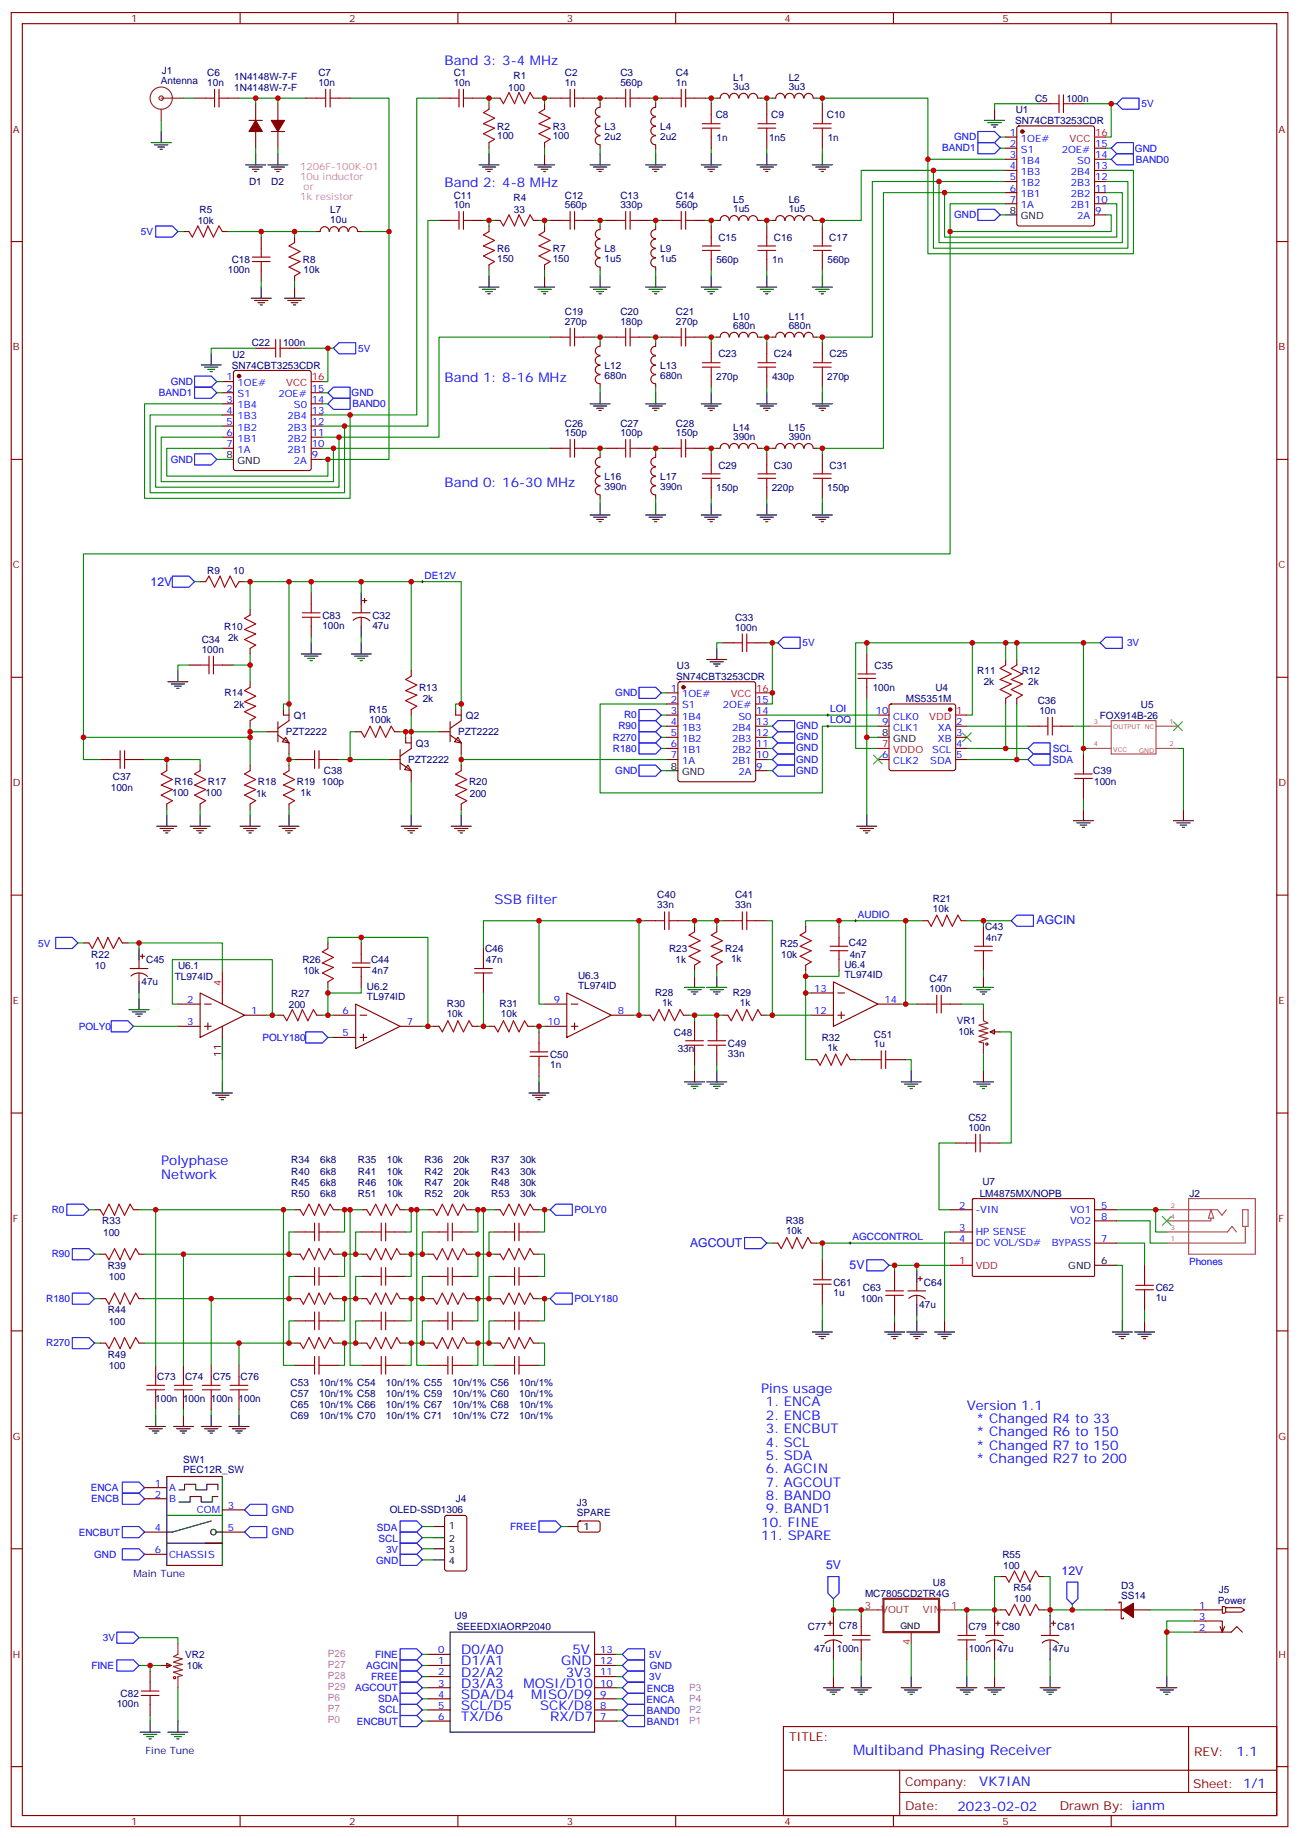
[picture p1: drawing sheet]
<svg xmlns="http://www.w3.org/2000/svg" width="412mm" height="583mm" viewBox="0 0 412 583" stroke-linecap="round" stroke-linejoin="round" font-family="sans-serif">
<defs><g id="words">
<text font-size="4.6" fill="#00f" x="270.8" y="557">Multiband Phasing Receiver</text>
<g font-size="4.2" fill="#00f">
<text x="141.1" y="20.6">Band 3: 3-4 MHz</text>
<text x="141.1" y="59.4">Band 2: 4-8 MHz</text>
<text x="141.1" y="121.1">Band 1: 8-16 MHz</text>
<text x="141.1" y="154.6">Band 0: 16-30 MHz</text>
<text x="157" y="286.9">SSB filter</text>
<text x="51.2" y="369.8">Polyphase</text>
<text x="51.2" y="374.1">Network</text>
<text x="241.7" y="442.1">Pins usage</text>
<text x="243.2" y="446.4">1. ENCA</text>
<text x="307" y="447.4">Version 1.1</text>
<text x="243.2" y="450.6">2. ENCB</text>
<text x="243.2" y="454.8">3. ENCBUT</text>
<text x="309.9" y="451.7">* Changed R4 to 33</text>
<text x="309.9" y="455.9">* Changed R6 to 150</text>
<text x="243.2" y="459.1">4. SCL</text>
<text x="309.9" y="460.1">* Changed R7 to 150</text>
<text x="243.2" y="463.3">5. SDA</text>
<text x="243.2" y="467.5">6. AGCIN</text>
<text x="309.9" y="464.4">* Changed R27 to 200</text>
<text x="243.2" y="471.8">7. AGCOUT</text>
<text x="243.2" y="476">8. BAND0</text>
<text x="241.7" y="484.5">10. FINE</text>
<text x="243.2" y="480.2">9. BAND1</text>
<text x="241.7" y="488.7">11. SPARE</text>
<text x="146.4" y="525">D0/A0</text>
<text x="181.7" y="525">5V</text>
<text x="146.4" y="532.1">D2/A2</text>
<text x="146.4" y="528.6">D1/A1</text>
<text x="178.2" y="528.6">GND</text>
<text x="179.6" y="532.1">3V3</text>
<text x="146.4" y="539.2">SDA/D4</text>
<text x="146.4" y="535.6">D3/A3</text>
<text x="166.2" y="535.6">MOSI/D10</text>
<text x="168.7" y="539.2">MISO/D9</text>
<text x="146.4" y="542.7">SCL/D5</text>
<text x="171.5" y="542.7">SCK/D8</text>
<text x="146.4" y="546.2">TX/D6</text>
<text x="174.7" y="546.2">RX/D7</text>
<text x="392.5" y="557.2">1.1</text>
<text x="310.9" y="566.8">VK7IAN</text>
<text x="304" y="574.6">2023-02-02</text>
</g>
<g font-size="3.9" fill="#00f">
<text x="47.8" y="186">12V</text>
<text x="329.1" y="293.4">AGCIN</text>
<text x="219.1" y="395.8">AGCOUT</text>
<text x="269.8" y="402.8">5V</text>
<text x="262.3" y="498.1">5V</text>
<text x="337.1" y="499.9">12V</text>
</g>
<g font-size="3.9" fill="#800">
<text x="250.5" y="552.6">TITLE:</text>
<text x="379.1" y="557.2">REV:</text>
<text x="287.4" y="566.8">Company:</text>
<text x="378.8" y="567.4">Sheet: 1/1</text>
<text x="287.4" y="574.4">Date:</text>
<text x="336.5" y="574.5">Drawn By: ianm</text>
</g>
<g font-size="3.2" fill="#800">
<text x="41.7" y="7">1</text>
<text x="110.8" y="7">2</text>
<text x="180" y="7">3</text>
<text x="249.1" y="7">4</text>
<text x="318.2" y="7">5</text>
<text x="4.1" y="42.1">A</text>
<text x="405.9" y="42.1">A</text>
<text x="4.1" y="111.2">B</text>
<text x="405.9" y="111.2">B</text>
<text x="4.1" y="180.4">C</text>
<text x="405.9" y="180.4">C</text>
<text x="4.1" y="249.5">D</text>
<text x="405.9" y="249.5">D</text>
<text x="4.1" y="318.7">E</text>
<text x="405.9" y="318.7">E</text>
<text x="4.1" y="387.8">F</text>
<text x="405.9" y="387.8">F</text>
<text x="4.1" y="457">G</text>
<text x="405.9" y="457">G</text>
<text x="4.1" y="526.1">H</text>
<text x="405.9" y="526.1">H</text>
<text x="41.7" y="579.2">1</text>
<text x="110.8" y="579.2">2</text>
<text x="180" y="579.2">3</text>
<text x="249.1" y="579.2">4</text>
<text x="318.2" y="579.2">5</text>
</g>
<g font-size="3.2" fill="#000080">
<text x="51.3" y="23.5">J1</text>
<text x="51" y="26.6">Antenna</text>
<text x="65.8" y="27.3">10n</text>
<text x="65.8" y="24.1">C6</text>
<text x="74.4" y="25.3">1N4148W-7-F</text>
<text x="74.4" y="28.8">1N4148W-7-F</text>
<text x="101.1" y="27.3">10n</text>
<text x="101.1" y="24.1">C7</text>
<text x="144.1" y="27.3">10n</text>
<text x="144.1" y="24.3">C1</text>
<text x="161.4" y="28.8">100</text>
<text x="163" y="25.1">R1</text>
<text x="179.3" y="27.3">1n</text>
<text x="179.3" y="24.3">C2</text>
<text x="197" y="27.3">560p</text>
<text x="197" y="24.3">C3</text>
<text x="214.6" y="27.3">1n</text>
<text x="214.6" y="24.3">C4</text>
<text x="232.8" y="28.6">3u3</text>
<text x="232.8" y="25.6">L1</text>
<text x="250.4" y="28.6">3u3</text>
<text x="250.4" y="25.6">L2</text>
<text x="322.5" y="35.9">U1</text>
<text x="328.6" y="32.3">C5</text>
<text x="338.6" y="32.3">100n</text>
<text x="157.9" y="41.1">R2</text>
<text x="175.5" y="41.1">R3</text>
<text x="191.9" y="41.1">L3</text>
<text x="209.6" y="41.1">L4</text>
<text x="227.2" y="37.6">C8</text>
<text x="244.9" y="37.6">C9</text>
<text x="262.5" y="37.6">C10</text>
<text x="322.3" y="39.4">SN74CBT3253CDR</text>
<text x="157.8" y="44.3">100</text>
<text x="175.5" y="44.3">100</text>
<text x="191.9" y="44.3">2u2</text>
<text x="209.6" y="44.3">2u2</text>
<text x="227.5" y="44.6">1n</text>
<text x="244.2" y="44.6">1n5</text>
<text x="262.8" y="44.6">1n</text>
<text x="79.1" y="58.8">D1</text>
<text x="86.1" y="58.8">D2</text>
<text x="144.1" y="63.1">C11</text>
<text x="163" y="63.9">R4</text>
<text x="179.3" y="63.1">C12</text>
<text x="197" y="63.1">C13</text>
<text x="214.6" y="63.1">C14</text>
<text x="232.8" y="64.4">L5</text>
<text x="250.4" y="64.4">L6</text>
<text x="62.8" y="71.1">10k</text>
<text x="63.3" y="67.5">R5</text>
<text x="104.9" y="70.9">10u</text>
<text x="104.9" y="67.7">L7</text>
<text x="144.1" y="66.1">10n</text>
<text x="163.1" y="67.6">33</text>
<text x="179.3" y="66.1">560p</text>
<text x="197" y="66.1">330p</text>
<text x="214.6" y="66.1">560p</text>
<text x="232.8" y="67.4">1u5</text>
<text x="250.4" y="67.4">1u5</text>
<text x="228.1" y="76.4">C15</text>
<text x="245.7" y="76.4">C16</text>
<text x="263.3" y="76.4">C17</text>
<text x="73.6" y="83.4">C18</text>
<text x="96.1" y="83.5">R8</text>
<text x="157.8" y="83.1">150</text>
<text x="157.9" y="79.9">R6</text>
<text x="175.5" y="83.1">150</text>
<text x="175.5" y="79.9">R7</text>
<text x="191.9" y="83.1">1u5</text>
<text x="191.9" y="79.9">L8</text>
<text x="209.6" y="83.1">1u5</text>
<text x="209.6" y="79.9">L9</text>
<text x="227.4" y="83.4">560p</text>
<text x="245.1" y="83.4">1n</text>
<text x="262.7" y="83.4">560p</text>
<text x="72.3" y="86.6">100n</text>
<text x="96.4" y="86.6">10k</text>
<text x="179.3" y="100.1">C19</text>
<text x="197" y="100.1">C20</text>
<text x="214.6" y="100.1">C21</text>
<text x="232.8" y="101.5">L10</text>
<text x="250.4" y="101.5">L11</text>
<text x="179.3" y="103.1">270p</text>
<text x="197" y="103.1">180p</text>
<text x="214.6" y="103.1">270p</text>
<text x="232.8" y="104.4">680n</text>
<text x="250.4" y="104.4">680n</text>
<text x="73.8" y="113.5">U2</text>
<text x="79.9" y="109.9">C22</text>
<text x="89.9" y="109.9">100n</text>
<text x="228.1" y="113.4">C23</text>
<text x="245.7" y="113.4">C24</text>
<text x="263.4" y="113.4">C25</text>
<text x="73.6" y="117">SN74CBT3253CDR</text>
<text x="191.9" y="117">L12</text>
<text x="209.6" y="117">L13</text>
<text x="191.9" y="120.1">680n</text>
<text x="209.6" y="120.1">680n</text>
<text x="227.4" y="120.5">270p</text>
<text x="245.1" y="120.5">430p</text>
<text x="262.7" y="120.5">270p</text>
<text x="179.3" y="135.4">C26</text>
<text x="197" y="135.4">C27</text>
<text x="214.6" y="135.4">C28</text>
<text x="232.8" y="136.7">L14</text>
<text x="250.4" y="136.7">L15</text>
<text x="179.3" y="138.4">150p</text>
<text x="197" y="138.4">100p</text>
<text x="214.6" y="138.4">150p</text>
<text x="232.8" y="139.7">390n</text>
<text x="250.4" y="139.7">390n</text>
<text x="228.1" y="148.7">C29</text>
<text x="245.7" y="148.7">C30</text>
<text x="263.4" y="148.7">C31</text>
<text x="191.9" y="155.4">390n</text>
<text x="191.9" y="152.2">L16</text>
<text x="209.6" y="155.4">390n</text>
<text x="209.6" y="152.2">L17</text>
<text x="227.4" y="155.8">150p</text>
<text x="245" y="155.8">220p</text>
<text x="262.7" y="155.8">150p</text>
<text x="65.8" y="182.3">R9</text>
<text x="74.1" y="182.2">10</text>
<text x="102.3" y="196.3">C83</text>
<text x="118.2" y="196.4">C32</text>
<text x="233.4" y="197">C33</text>
<text x="71.2" y="199.9">R10</text>
<text x="72.4" y="203.4">2k</text>
<text x="102.3" y="199.5">100n</text>
<text x="118.2" y="199.5">47u</text>
<text x="233.4" y="200.1">100n</text>
<text x="64" y="207.2">100n</text>
<text x="64" y="204">C34</text>
<text x="214.7" y="215.8">SN74CBT3253CDR</text>
<text x="214.9" y="212.2">U3</text>
<text x="277.7" y="212.2">C35</text>
<text x="310.3" y="214">R11</text>
<text x="324.4" y="214">R12</text>
<text x="71.3" y="221">R14</text>
<text x="133.1" y="219.2">R13</text>
<text x="277.1" y="219.3">100n</text>
<text x="297" y="219.3">U4</text>
<text x="312.3" y="217.5">2k</text>
<text x="326.5" y="217.5">2k</text>
<text x="74.3" y="224.6">2k</text>
<text x="117.2" y="226.2">R15</text>
<text x="134.2" y="222.8">2k</text>
<text x="287.7" y="222.8">MS5351M</text>
<text x="329.5" y="223.4">C36</text>
<text x="330" y="226.6">10n</text>
<text x="362.2" y="224.6">U5</text>
<text x="90.8" y="233.4">PZT2222</text>
<text x="93.2" y="228.1">Q1</text>
<text x="117.3" y="229.4">100k</text>
<text x="145.4" y="233.4">PZT2222</text>
<text x="147.9" y="228.1">Q2</text>
<text x="349.2" y="228.1">FOX914B-26</text>
<text x="132.1" y="236.9">Q3</text>
<text x="102.8" y="245.7">C38</text>
<text x="129.6" y="242.2">PZT2222</text>
<text x="347.1" y="245.7">C39</text>
<text x="35.2" y="251">100n</text>
<text x="35.8" y="247.5">C37</text>
<text x="55.4" y="249.2">R16</text>
<text x="66" y="249.2">R17</text>
<text x="81.9" y="249.2">R18</text>
<text x="94.2" y="249.2">R19</text>
<text x="102.2" y="249.2">100p</text>
<text x="148.9" y="249.2">R20</text>
<text x="347.4" y="249.2">100n</text>
<text x="54.7" y="252.8">100</text>
<text x="65.2" y="252.8">100</text>
<text x="81.3" y="252.8">1k</text>
<text x="95.4" y="252.8">1k</text>
<text x="149.2" y="252.8">200</text>
<text x="208.7" y="285.1">C40</text>
<text x="233.4" y="285.1">C41</text>
<text x="296.2" y="286.3">R21</text>
<text x="208.7" y="288.3">33n</text>
<text x="233.4" y="288.3">33n</text>
<text x="296.2" y="289.4">10k</text>
<text x="312.8" y="295.1">C43</text>
<text x="313" y="298.6">4n7</text>
<text x="29" y="304">R22</text>
<text x="46.4" y="305.7">C45</text>
<text x="96" y="305.7">R26</text>
<text x="117.8" y="305.7">C44</text>
<text x="154" y="302.2">C46</text>
<text x="154.3" y="305.7">47n</text>
<text x="212.4" y="302.1">R23</text>
<text x="214.5" y="305.7">1k</text>
<text x="230.3" y="302.2">R24</text>
<text x="232.1" y="305.4">1k</text>
<text x="247.7" y="300.4">R25</text>
<text x="248" y="303.9">10k</text>
<text x="269.5" y="300.4">C42</text>
<text x="269.8" y="303.9">4n7</text>
<text x="30.1" y="307.5">10</text>
<text x="55.5" y="311">TL974ID</text>
<text x="56.5" y="307.5">U6.1</text>
<text x="96.3" y="309.2">10k</text>
<text x="118.1" y="309.2">4n7</text>
<text x="183.5" y="310.8">U6.3</text>
<text x="268.1" y="310.4">TL974ID</text>
<text x="268.1" y="307.2">U6.4</text>
<text x="295.1" y="311.6">C47</text>
<text x="44.9" y="312.8">47u</text>
<text x="92.5" y="316.3">R27</text>
<text x="116.5" y="317.5">TL974ID</text>
<text x="116.5" y="314.3">U6.2</text>
<text x="183.5" y="314">TL974ID</text>
<text x="208" y="316.2">R28</text>
<text x="232.7" y="316.2">R29</text>
<text x="295.1" y="314.8">100n</text>
<text x="91.7" y="319.8">200</text>
<text x="141.8" y="322.9">10k</text>
<text x="141.9" y="319.7">R30</text>
<text x="158.6" y="319.7">R31</text>
<text x="159" y="322.9">10k</text>
<text x="210.2" y="319.4">1k</text>
<text x="234.9" y="319.4">1k</text>
<text x="214" y="328.7">C48</text>
<text x="277.5" y="329.3">C51</text>
<text x="303.7" y="325.1">VR1</text>
<text x="304.3" y="328.6">10k</text>
<text x="174.7" y="335.7">C50</text>
<text x="215.2" y="334">33n</text>
<text x="231.1" y="335.3">33n</text>
<text x="231.1" y="332.2">C49</text>
<text x="260.9" y="330.4">R32</text>
<text x="262.7" y="333.5">1k</text>
<text x="277.5" y="332.4">1u</text>
<text x="174.7" y="338.9">1n</text>
<text x="307.5" y="358.9">100n</text>
<text x="307.5" y="355.7">C52</text>
<text x="92.5" y="369.2">R34</text>
<text x="101.6" y="369.2">6k8</text>
<text x="113.6" y="369.2">R35</text>
<text x="122.8" y="369.2">10k</text>
<text x="134.8" y="369.2">R36</text>
<text x="144" y="369.2">20k</text>
<text x="156" y="369.2">R37</text>
<text x="165.1" y="369.2">30k</text>
<text x="92.5" y="372.8">R40</text>
<text x="92.5" y="376.3">R45</text>
<text x="101.6" y="372.8">6k8</text>
<text x="101.6" y="376.3">6k8</text>
<text x="113.6" y="376.3">R46</text>
<text x="113.6" y="372.8">R41</text>
<text x="122.8" y="376.3">10k</text>
<text x="122.8" y="372.8">10k</text>
<text x="134.8" y="376.3">R47</text>
<text x="134.8" y="372.8">R42</text>
<text x="144" y="376.3">20k</text>
<text x="144" y="372.8">20k</text>
<text x="156" y="376.3">R48</text>
<text x="156" y="372.8">R43</text>
<text x="165.1" y="376.3">30k</text>
<text x="165.1" y="372.8">30k</text>
<text x="311.9" y="376.2">U7</text>
<text x="92.5" y="379.8">R50</text>
<text x="101.6" y="379.8">6k8</text>
<text x="113.6" y="379.8">R51</text>
<text x="122.8" y="379.8">10k</text>
<text x="134.8" y="379.8">R52</text>
<text x="144" y="379.8">20k</text>
<text x="156" y="379.8">R53</text>
<text x="165.1" y="379.8">30k</text>
<text x="311.1" y="379.8">LM4875MX/NOPB</text>
<text x="377.7" y="379.8">J2</text>
<text x="32.5" y="388.6">R33</text>
<text x="249.5" y="388.5">R38</text>
<text x="32.8" y="392.1">100</text>
<text x="249.6" y="391.7">10k</text>
<text x="34.2" y="402.7">R39</text>
<text x="34.5" y="406.2">100</text>
<text x="264.6" y="408">C61</text>
<text x="264.6" y="411.2">1u</text>
<text x="273.3" y="413.3">100n</text>
<text x="273.9" y="409.8">C63</text>
<text x="293.3" y="408">C64</text>
<text x="366.9" y="413">1u</text>
<text x="366.9" y="409.8">C62</text>
<text x="34.2" y="416.8">R44</text>
<text x="291.9" y="415.1">47u</text>
<text x="34.5" y="420.4">100</text>
<text x="34.2" y="430.9">R49</text>
<text x="34.5" y="434.5">100</text>
<text x="49.9" y="438">C73</text>
<text x="58.8" y="438">C74</text>
<text x="67.6" y="438">C75</text>
<text x="76.4" y="438">C76</text>
<text x="92.3" y="439.8">C53</text>
<text x="92.3" y="443.3">C57</text>
<text x="101.4" y="439.8">10n/1% C54</text>
<text x="101.4" y="443.3">10n/1% C58</text>
<text x="122.5" y="443.3">10n/1% C59</text>
<text x="122.5" y="439.8">10n/1% C55</text>
<text x="143.7" y="443.3">10n/1% C60</text>
<text x="143.7" y="439.8">10n/1% C56</text>
<text x="164.9" y="443.3">10n/1%</text>
<text x="164.9" y="439.8">10n/1%</text>
<text x="49.3" y="445.1">100n 100n 100n 100n</text>
<text x="92.3" y="446.8">C65</text>
<text x="101.4" y="446.8">10n/1% C66</text>
<text x="122.5" y="446.8">10n/1% C67</text>
<text x="143.7" y="446.8">10n/1% C68</text>
<text x="164.9" y="446.8">10n/1%</text>
<text x="92.3" y="450.4">C69</text>
<text x="101.4" y="450.4">10n/1% C70</text>
<text x="122.5" y="450.4">10n/1% C71</text>
<text x="143.7" y="450.4">10n/1% C72</text>
<text x="164.9" y="450.4">10n/1%</text>
<text x="58.2" y="467.4">PEC12R_SW</text>
<text x="58.2" y="464.2">SW1</text>
<text x="144.7" y="476.8">J4</text>
<text x="183.1" y="478">J3</text>
<text x="123.8" y="480.3">OLED-SSD1306</text>
<text x="183.1" y="481.1">SPARE</text>
<text x="318.3" y="494.4">R55</text>
<text x="318.5" y="498">100</text>
<text x="42.4" y="500.3">Main Tune</text>
<text x="296.2" y="503.3">U8</text>
<text x="274.6" y="506.8">MC7805CD2TR4G</text>
<text x="321.8" y="505">R54</text>
<text x="322" y="508.6">100</text>
<text x="356" y="507.4">SS14</text>
<text x="356" y="504.2">D3</text>
<text x="386.7" y="509">Power</text>
<text x="387" y="505.5">J5</text>
<text x="144.3" y="513.8">U9</text>
<text x="145.1" y="517.4">SEEEDXIAORP2040</text>
<text x="256.5" y="517.4">C77</text>
<text x="266.5" y="517.1">C78</text>
<text x="307.5" y="517.4">C79</text>
<text x="318" y="517.4">C80</text>
<text x="335.7" y="517.4">C81</text>
<text x="58.8" y="526.2">VR2</text>
<text x="258.5" y="524.4">47u</text>
<text x="265.7" y="524.2">100n</text>
<text x="307.6" y="524.2">100n</text>
<text x="316.6" y="524.4">47u</text>
<text x="334.2" y="524.4">47u</text>
<text x="59.3" y="529.7">10k</text>
<text x="38.3" y="538.5">C82</text>
<text x="37.1" y="541.7">100n</text>
<text x="46.2" y="556.8">Fine Tune</text>
</g>
<g font-size="3.2" fill="#00f">
<text x="362.4" y="34">5V</text>
<text x="302.9" y="44.6">GND</text>
<text x="320.6" y="43.1">1</text>
<text x="320.6" y="46.7">2</text>
<text x="324.1" y="44.9">1OE#</text>
<text x="347.7" y="46.7">15</text>
<text x="299.2" y="48">BAND1</text>
<text x="320.6" y="50.2">3</text>
<text x="320.6" y="53.7">4</text>
<text x="324.1" y="48.4">S1</text>
<text x="324.1" y="52">1B4</text>
<text x="337.1" y="48.4">2OE#</text>
<text x="342" y="52">S0</text>
<text x="347.7" y="53.7">13</text>
<text x="347.7" y="50.2">14</text>
<text x="360.4" y="48.1">GND</text>
<text x="360.6" y="51.6">BAND0</text>
<text x="320.6" y="57.3">5</text>
<text x="324.1" y="55.5">1B3</text>
<text x="324.1" y="59">1B2</text>
<text x="340" y="59">2B3</text>
<text x="340" y="55.5">2B4</text>
<text x="347.7" y="57.3">12</text>
<text x="320.6" y="60.8">6</text>
<text x="320.6" y="64.3">7</text>
<text x="324.1" y="62.5">1B1</text>
<text x="340" y="62.5">2B2</text>
<text x="347.7" y="64.3">10</text>
<text x="347.7" y="60.8">11</text>
<text x="302.9" y="69.3">GND</text>
<text x="324.1" y="66.1">1A</text>
<text x="340" y="66.1">2B1</text>
<text x="342" y="69.6">2A</text>
<text x="347.7" y="67.8">9</text>
<text x="44.7" y="74.6">5V</text>
<text x="113.7" y="111.6">5V</text>
<text x="50.5" y="125.7">BAND1</text>
<text x="54.2" y="122.2">GND</text>
<text x="71.9" y="120.8">1</text>
<text x="71.9" y="124.3">2</text>
<text x="75.4" y="122.5">1OE#</text>
<text x="99" y="124.3">15</text>
<text x="111.6" y="125.8">GND</text>
<text x="71.9" y="127.8">3</text>
<text x="71.9" y="131.3">4</text>
<text x="75.4" y="126">S1</text>
<text x="75.4" y="129.6">1B4</text>
<text x="88.4" y="126">2OE#</text>
<text x="93.3" y="129.6">S0</text>
<text x="99" y="131.3">13</text>
<text x="99" y="127.8">14</text>
<text x="111.9" y="129.2">BAND0</text>
<text x="71.9" y="134.9">5</text>
<text x="75.4" y="133.1">1B3</text>
<text x="75.4" y="136.6">1B2</text>
<text x="91.3" y="136.6">2B3</text>
<text x="91.3" y="133.1">2B4</text>
<text x="99" y="134.9">12</text>
<text x="71.9" y="138.4">6</text>
<text x="71.9" y="141.9">7</text>
<text x="75.4" y="140.2">1B1</text>
<text x="75.4" y="143.7">1A</text>
<text x="91.3" y="143.7">2B1</text>
<text x="91.3" y="140.2">2B2</text>
<text x="99" y="141.9">10</text>
<text x="99" y="138.4">11</text>
<text x="54.2" y="146.9">GND</text>
<text x="93.3" y="147.2">2A</text>
<text x="99" y="145.5">9</text>
<text x="134.8" y="183.7">DE12V</text>
<text x="254.8" y="205.1">5V</text>
<text x="357.8" y="205.1">3V</text>
<text x="195.3" y="220.9">GND</text>
<text x="213" y="219.5">1</text>
<text x="216.5" y="221.3">1OE#</text>
<text x="198.1" y="228">R0</text>
<text x="213" y="223.1">2</text>
<text x="213" y="226.6">3</text>
<text x="216.5" y="224.8">S1</text>
<text x="229.5" y="224.8">2OE#</text>
<text x="240.1" y="226.6">14</text>
<text x="240.1" y="223.1">15</text>
<text x="263.6" y="226.1">LOI</text>
<text x="278" y="226.6">10</text>
<text x="196.4" y="231.5">R90</text>
<text x="213" y="230.1">4</text>
<text x="213" y="233.6">5</text>
<text x="216.5" y="228.4">1B4</text>
<text x="216.5" y="231.9">1B3</text>
<text x="232.4" y="231.9">2B4</text>
<text x="234.4" y="228.4">S0</text>
<text x="240.1" y="233.6">12</text>
<text x="240.1" y="230.1">13</text>
<text x="252.8" y="231.4">GND</text>
<text x="263.6" y="229.6">LOQ</text>
<text x="280.1" y="230.1">9</text>
<text x="283.6" y="231.9">CLK1</text>
<text x="283.6" y="228.4">CLK0</text>
<text x="297.8" y="231.9">XA</text>
<text x="303.6" y="230.1">2</text>
<text x="303.6" y="233.6">3</text>
<text x="194.6" y="235">R270</text>
<text x="194.6" y="238.5">R180</text>
<text x="213" y="237.2">6</text>
<text x="216.5" y="235.4">1B2</text>
<text x="216.5" y="238.9">1B1</text>
<text x="232.4" y="238.9">2B2</text>
<text x="232.4" y="235.4">2B3</text>
<text x="240.1" y="237.2">11</text>
<text x="252.8" y="238.5">GND</text>
<text x="252.8" y="235">GND</text>
<text x="296" y="238.9">SCL</text>
<text x="297.8" y="235.4">XB</text>
<text x="303.6" y="237.2">4</text>
<text x="334.2" y="238.7">SCL</text>
<text x="195.3" y="245.6">GND</text>
<text x="213" y="240.7">7</text>
<text x="216.5" y="242.5">1A</text>
<text x="232.4" y="242.5">2B1</text>
<text x="234.4" y="246">2A</text>
<text x="240.1" y="244.2">9</text>
<text x="240.1" y="240.7">10</text>
<text x="252.8" y="245.5">GND</text>
<text x="252.8" y="242">GND</text>
<text x="280.1" y="240.7">6</text>
<text x="283.6" y="242.5">CLK2</text>
<text x="295.3" y="242.5">SDA</text>
<text x="303.6" y="240.7">5</text>
<text x="334.2" y="242.2">SDA</text>
<text x="272.4" y="291.3">AUDIO</text>
<text x="12.1" y="300.4">5V</text>
<text x="258.5" y="314.8">13</text>
<text x="59.4" y="318.3">2</text>
<text x="79.8" y="321.8">1</text>
<text x="108.8" y="321.8">6</text>
<text x="175.8" y="318.3">9</text>
<text x="196.2" y="321.8">8</text>
<text x="258.5" y="321.8">12</text>
<text x="280.8" y="318.3">14</text>
<text x="25" y="326.8">POLY0</text>
<text x="59.4" y="325.4">3</text>
<text x="108.8" y="328.9">5</text>
<text x="129.2" y="325.4">7</text>
<text x="173.8" y="325.4">10</text>
<text x="83.3" y="330.3">POLY180</text>
<text x="304.6" y="383.6">2</text>
<text x="349.6" y="383.6">5</text>
<text x="16.4" y="384.9">R0</text>
<text x="182.4" y="385">POLY0</text>
<text x="309.8" y="385">-VIN</text>
<text x="339.8" y="385">VO1</text>
<text x="339.8" y="388.5">VO2</text>
<text x="349.6" y="387.1">8</text>
<text x="270.6" y="393.6">AGCCONTROL</text>
<text x="304.6" y="394.2">4</text>
<text x="304.6" y="390.6">3</text>
<text x="309.8" y="395.6">DC VOL/SD#</text>
<text x="309.8" y="392">HP SENSE</text>
<text x="333.9" y="395.6">BYPASS</text>
<text x="349.6" y="394.2">7</text>
<text x="16.4" y="399.1">R90</text>
<text x="377.5" y="401.6">Phones</text>
<text x="14.7" y="413.2">R180</text>
<text x="182.4" y="413.2">POLY180</text>
<text x="14.7" y="427.3">R270</text>
<text x="28.8" y="473.3">ENCA</text>
<text x="49.2" y="471.8">1</text>
<text x="53.7" y="473.2">A</text>
<text x="29" y="476.7">ENCB</text>
<text x="49.2" y="475.3">2</text>
<text x="53.7" y="476.7">B</text>
<text x="72.4" y="478.8">3</text>
<text x="49.2" y="485.9">4</text>
<text x="62.5" y="480.2">COM</text>
<text x="72.4" y="485.9">5</text>
<text x="86.3" y="480.3">GND</text>
<text x="119.6" y="486">SDA</text>
<text x="162" y="485.6">FREE</text>
<text x="25" y="487.4">ENCBUT</text>
<text x="86.3" y="487.3">GND</text>
<text x="120.2" y="489.5">SCL</text>
<text x="29.9" y="494.4">GND</text>
<text x="49.2" y="492.9">6</text>
<text x="53.7" y="494.3">CHASSIS</text>
<text x="119.4" y="496.3">GND</text>
<text x="122.6" y="492.7">3V</text>
<text x="380.8" y="514.1">3</text>
<text x="380.8" y="510.6">1</text>
<text x="32.6" y="520.8">3V</text>
<text x="380.8" y="517.6">2</text>
<text x="119.1" y="526.1">FINE</text>
<text x="139.1" y="524.7">0</text>
<text x="190.5" y="524.7">13</text>
<text x="206.1" y="526.2">5V</text>
<text x="29" y="529.7">FINE</text>
<text x="116.3" y="529.7">AGCIN</text>
<text x="117.9" y="533.2">FREE</text>
<text x="139.1" y="528.2">1</text>
<text x="139.1" y="531.7">2</text>
<text x="190.5" y="528.2">12</text>
<text x="190.5" y="531.7">11</text>
<text x="206.1" y="533.2">3V</text>
<text x="206.3" y="529.7">GND</text>
<text x="112.7" y="536.7">AGCOUT</text>
<text x="139.1" y="535.3">3</text>
<text x="139.1" y="538.8">4</text>
<text x="190.5" y="535.3">10</text>
<text x="190.5" y="538.8">9</text>
<text x="205.4" y="536.9">ENCB</text>
<text x="120.1" y="540.3">SDA</text>
<text x="120.3" y="543.8">SCL</text>
<text x="139.1" y="542.3">5</text>
<text x="139.1" y="545.9">6</text>
<text x="190.5" y="542.3">8</text>
<text x="190.5" y="545.9">7</text>
<text x="205.3" y="540.3">ENCA</text>
<text x="205.3" y="543.9">BAND0</text>
<text x="113.3" y="547.3">ENCBUT</text>
<text x="205.4" y="547.4">BAND1</text>
</g>
<g font-size="3.2" fill="#f00">
<text x="339.6" y="44.9">VCC</text>
<text x="347.7" y="43.1">16</text>
<text x="90.9" y="122.5">VCC</text>
<text x="99" y="120.8">16</text>
<text x="232" y="221.3">VCC</text>
<text x="240.1" y="219.5">16</text>
<text x="303.6" y="226.6">1</text>
<text x="295.1" y="228.4">VDD</text>
<text x="280.1" y="237.2">7</text>
<text x="283.6" y="238.9">VDDO</text>
<text x="70.2" y="313" transform="rotate(-90 70.2 313)">4</text>
<text x="304.6" y="401.2">1</text>
<text x="309.8" y="402.6">VDD</text>
</g>
<g font-size="3.2" fill="#f0f">
<text x="95.3" y="54.1">1206F-100K-01</text>
<text x="95.3" y="57.3">10u inductor</text>
<text x="95.3" y="63.6">1k resistor</text>
<text x="96.4" y="60.4">or</text>
<text x="104.1" y="525.7">P26</text>
<text x="104.1" y="532.8">P28</text>
<text x="104.1" y="529.3">P27</text>
<text x="104.1" y="539.9">P6</text>
<text x="104.1" y="536.3">P29</text>
<text x="218.8" y="536.7">P3</text>
<text x="104.1" y="543.4">P7</text>
<text x="218.8" y="543.7">P2</text>
<text x="218.8" y="540.2">P4</text>
<text x="104.1" y="546.9">P0</text>
<text x="218.8" y="547.3">P1</text>
</g>
<g font-size="3.2">
<text x="320.6" y="67.8">8</text>
<text x="324.1" y="69.6">GND</text>
<text x="71.9" y="145.5">8</text>
<text x="75.4" y="147.2">GND</text>
<text x="280.1" y="233.6">8</text>
<text x="283.6" y="235.4">GND</text>
<text x="213" y="244.2">8</text>
<text x="216.5" y="246">GND</text>
<text x="70.2" y="335.4" transform="rotate(-90 70.2 335.4)">11</text>
<text x="349.6" y="401.2">6</text>
<text x="339.2" y="402.6">GND</text>
<text x="142.5" y="485.2">1</text>
<text x="185.2" y="485.5">1</text>
<text x="142.5" y="489.4">2</text>
<text x="142.5" y="492.9">3</text>
<text x="142.5" y="496.5">4</text>
</g>
<g font-size="3.2" fill="#8d2323">
<text x="274.6" y="510.6">3</text>
<text x="279.8" y="512">VOUT</text>
<text x="293" y="512">VIN</text>
<text x="302" y="510.6">1</text>
<text x="289" y="522.1" transform="rotate(-90 289 522.1)">4</text>
</g>
<text font-size="2.8" x="285.9" y="516.9">GND</text>
<g font-size="2.1" fill="#a54b4b">
<text x="347.3" y="229.8">3</text>
<text x="353.5" y="231.5">OUTPUT NC</text>
<text x="371.3" y="229.8">1</text>
<text x="347.3" y="236.8">4</text>
<text x="353.5" y="238.6">VCC</text>
<text x="361.6" y="238.9">GND</text>
<text x="371.3" y="236.8">2</text>
<text x="371.8" y="383.2">2</text>
<text x="371.8" y="386.8">4</text>
<text x="371.8" y="393.8">1</text>
<text x="371.8" y="390.3">3</text>
</g>
</g></defs>
<g fill="none" stroke="#870000" stroke-width=".35">
<path d="M3.6 4h405.3v575.7h-405.3zM7.1 7.5h398.3v568.7h-398.3zM76.2 4v3.5M145.4 4v3.5M214.5 4v3.5M283.7 4v3.5M352.8 4v3.5M61.8 31.2h3.5M72.4 31.2h3.5M79.1 38.2h4.2M81.2 32.9v5.3M88.2 32.9v5.3"/>
<path d="M97 31.2h3.6M107.6 31.2h3.6M139.4 31.2h3.5M150 31.2h3.5M155.3 32.9v1.8M157 31.2h1.8M169.4 31.2h1.7M172.9 32.9v1.8M174.7 31.2h3.5M185.2 31.2h3.6M190.5 37.1a1.41 1.41 0 0 0-1.5 1.4 1.41 1.41 0 0 0 1.5 1.4M190.5 34.1a1.41 1.41 0 0 0-1.5 1.4 1.41 1.41 0 0 0 1.5 1.4"/>
<path d="M190.5 32.9v1.1M192.3 31.2h3.5M202.9 31.2h3.5M208.1 37.1a1.41 1.41 0 0 0-1.5 1.4 1.41 1.41 0 0 0 1.5 1.4M208.2 34.1a1.41 1.41 0 0 0-1.5 1.4 1.41 1.41 0 0 0 1.4 1.4M208.2 32.9v1.1M209.9 31.2h3.6M220.5 31.2h3.5M225.8 32.9v3.5M227.6 31.2h1M228.7 31.1a1.41 1.41 0 0 1 1.4-1.5 1.41 1.41 0 0 1 1.4 1.5M231.7 31.1a1.41 1.41 0 0 1 1.4-1.5 1.41 1.41 0 0 1 1.4 1.5"/>
<path d="M234.7 31.1a1.41 1.41 0 0 1 1.4-1.5 1.41 1.41 0 0 1 1.4 1.5M237.7 31.1a1.41 1.41 0 0 1 1.4-1.5 1.41 1.41 0 0 1 1.4 1.5M240.6 31.2h1.1M243.5 32.9v3.5M249.1 31.1a1.41 1.41 0 0 0-1.4-1.5 1.41 1.41 0 0 0-1.4 1.5l-1.1 .1M249.3 31.1a1.41 1.41 0 0 1 1.4-1.5 1.41 1.41 0 0 1 1.4 1.5M252.3 31.1a1.41 1.41 0 0 1 1.4-1.5 1.41 1.41 0 0 1 1.4 1.5M255.3 31.1a1.41 1.41 0 0 1 1.4-1.5 1.41 1.41 0 0 1 1.5 1.5M258.3 31.2h1M261.1 32.9v3.5M329.9 32.9h3.5M340.5 32.9h3.5"/>
<path d="M81.2 41.7v5.3M86.1 41.7h4.2M88.2 41.7v5.3M155.3 45.3v1.7M172.9 45.3v1.7M190.5 40.1a1.41 1.41 0 0 0-1.5 1.4 1.41 1.41 0 0 0 1.5 1.4M190.5 43.1a1.41 1.41 0 0 0-1.5 1.4 1.41 1.41 0 0 0 1.5 1.4v1.1M208.1 40.1a1.41 1.41 0 0 0-1.5 1.4 1.41 1.41 0 0 0 1.5 1.4M208.2 43.1a1.41 1.41 0 0 0-1.6 1.4 1.41 1.41 0 0 0 1.5 1.4M208.2 46v1M225.8 43.5v3.5M243.5 43.5v3.5"/>
<path d="M261.1 43.5v3.5M319.3 43.5h3.5M319.3 47h3.5M319.3 50.6h3.5M319.3 54.1h3.5M319.3 57.6h3.5M323.1 40.2l.4-.2h23.3l.5 .2 .2 .5v30.3l-.2 .5-.5 .2h-23.3l-.5-.2-.2-.5v-30.3zM347.5 47h3.5M347.5 50.6h3.5M347.5 54.1h3.5M347.5 57.6h3.5M3.6 76.7h3.5"/>
<path d="M58.2 73.5h1.8M70.6 73.5h1.8M82.9 75.2v3.6M93.5 75.2v1.8M100.6 73.5h1M101.7 73.5a1.41 1.41 0 0 1 1.4-1.6 1.41 1.41 0 0 1 1.4 1.6M104.7 73.5a1.41 1.41 0 0 1 1.4-1.6 1.41 1.41 0 0 1 1.4 1.6M107.7 73.5a1.41 1.41 0 0 1 1.4-1.6 1.41 1.41 0 0 1 1.4 1.6M110.7 73.5a1.41 1.41 0 0 1 1.4-1.5 1.41 1.41 0 0 1 1.4 1.5M113.6 73.5h1.1M139.4 70h3.5M150 70h3.5"/>
<path d="M155.3 71.7v1.8M157 70h1.8M169.4 70h1.7M172.9 71.7v1.8M174.7 70h3.5M185.2 70h3.6M190.5 78.9a1.41 1.41 0 0 0-1.5 1.4 1.41 1.41 0 0 0 1.5 1.4M190.5 75.9a1.41 1.41 0 0 0-1.5 1.4 1.41 1.41 0 0 0 1.5 1.5M190.5 72.9a1.41 1.41 0 0 0-1.5 1.4 1.41 1.41 0 0 0 1.5 1.4M190.5 71.7v1.1M192.3 70h3.5M202.9 70h3.5"/>
<path d="M208.1 78.9a1.41 1.41 0 0 0-1.5 1.4 1.41 1.41 0 0 0 1.5 1.4M208.1 75.9a1.41 1.41 0 0 0-1.5 1.4 1.41 1.41 0 0 0 1.5 1.5M208.2 72.9a1.41 1.41 0 0 0-1.5 1.4 1.41 1.41 0 0 0 1.4 1.4M208.2 71.7v1.1M209.9 70h3.6M220.5 70h3.5M225.8 71.7v3.5M227.6 70h1M228.7 69.9a1.41 1.41 0 0 1 1.4-1.5 1.41 1.41 0 0 1 1.4 1.5M231.7 69.9a1.41 1.41 0 0 1 1.4-1.5 1.41 1.41 0 0 1 1.4 1.5M234.7 69.9a1.41 1.41 0 0 1 1.4-1.5 1.41 1.41 0 0 1 1.4 1.5M237.7 69.9a1.41 1.41 0 0 1 1.4-1.5 1.41 1.41 0 0 1 1.4 1.5"/>
<path d="M240.6 70h1.1M243.5 71.7v3.5M249.1 69.9a1.41 1.41 0 0 0-1.4-1.5 1.41 1.41 0 0 0-1.4 1.5l-1.1 .1M249.3 69.9a1.41 1.41 0 0 1 1.4-1.5 1.41 1.41 0 0 1 1.4 1.5M252.3 69.9a1.41 1.41 0 0 1 1.4-1.5 1.41 1.41 0 0 1 1.4 1.5M255.3 69.9a1.41 1.41 0 0 1 1.4-1.5 1.41 1.41 0 0 1 1.5 1.5M258.3 70h1M261.1 71.7v3.5M319.3 61.1h3.5M319.3 64.7h3.5M347.5 61.1h3.5M347.5 64.7h3.5"/>
<path d="M347.5 68.2h3.5M405.4 76.7h3.5M82.9 85.8v3.6M93.5 87.6v1.8M155.3 84.1v1.7M172.9 84.1v1.7M190.5 81.9a1.41 1.41 0 0 0-1.5 1.4 1.41 1.41 0 0 0 1.5 1.4M190.5 84.8v1M208.2 81.9a1.41 1.41 0 0 0-1.6 1.4 1.41 1.41 0 0 0 1.5 1.4M208.2 84.8v1M225.8 82.3v3.5M243.5 82.3v3.5"/>
<path d="M261.1 82.3v3.5M74.4 117.8l.4-.2h23.3l.5 .2 .2 .5v30.3l-.2 .5-.5 .2h-23.3l-.5-.2-.2-.5v-30.3zM81.2 110.5h3.5M91.8 110.5h3.5M174.7 107h3.5M185.2 107h3.6M190.5 116a1.41 1.41 0 0 0-1.5 1.4 1.41 1.41 0 0 0 1.5 1.4M190.5 113a1.41 1.41 0 0 0-1.5 1.4 1.41 1.41 0 0 0 1.5 1.4M190.5 119a1.41 1.41 0 0 0-1.5 1.4 1.41 1.41 0 0 0 1.5 1.4M190.5 109.9a1.41 1.41 0 0 0-1.5 1.4 1.41 1.41 0 0 0 1.5 1.4M190.5 108.8v1M192.3 107h3.5"/>
<path d="M202.9 107h3.5M208.1 116a1.41 1.41 0 0 0-1.5 1.4 1.41 1.41 0 0 0 1.5 1.4M208.1 113a1.41 1.41 0 0 0-1.5 1.4 1.41 1.41 0 0 0 1.5 1.4M208.2 119a1.41 1.41 0 0 0-1.6 1.4 1.41 1.41 0 0 0 1.5 1.4M208.2 109.9a1.41 1.41 0 0 0-1.5 1.4 1.41 1.41 0 0 0 1.4 1.4M208.2 108.8v1M209.9 107h3.6M220.5 107h3.5M225.8 108.8v3.5M225.8 119.3v3.6M227.6 107h1M228.7 107a1.41 1.41 0 0 1 1.4-1.5 1.41 1.41 0 0 1 1.4 1.5"/>
<path d="M231.7 107a1.41 1.41 0 0 1 1.4-1.5 1.41 1.41 0 0 1 1.4 1.5M234.7 107a1.41 1.41 0 0 1 1.4-1.5 1.41 1.41 0 0 1 1.4 1.5M237.7 107a1.41 1.41 0 0 1 1.4-1.5 1.41 1.41 0 0 1 1.4 1.5M240.6 107h1.1M243.5 108.8v3.5M243.5 119.3v3.6M249.1 107a1.41 1.41 0 0 0-1.4-1.5 1.41 1.41 0 0 0-1.4 1.5h-1.1M249.3 107a1.41 1.41 0 0 1 1.4-1.5 1.41 1.41 0 0 1 1.4 1.5M252.3 107a1.41 1.41 0 0 1 1.4-1.5 1.41 1.41 0 0 1 1.4 1.5M255.3 107a1.41 1.41 0 0 1 1.4-1.5 1.41 1.41 0 0 1 1.5 1.5M258.3 107h1M261.1 108.8v3.5"/>
<path d="M261.1 119.3v3.6M70.6 121.1h3.5M70.6 124.6h3.5M70.6 128.2h3.5M70.6 131.7h3.5M70.6 135.2h3.5M70.6 138.7h3.5M98.8 124.6h3.5M98.8 128.2h3.5M98.8 131.7h3.5M98.8 135.2h3.5M98.8 138.7h3.5"/>
<path d="M190.5 121.8v1.1M208.2 121.8v1.1M3.6 145.8h3.5M70.6 142.3h3.5M98.8 145.8h3.5M98.8 142.3h3.5M174.7 142.3h3.5M185.2 142.3h3.6M190.5 151.2a1.41 1.41 0 0 0-1.5 1.5 1.41 1.41 0 0 0 1.5 1.4M190.5 148.3a1.41 1.41 0 0 0-1.5 1.4 1.41 1.41 0 0 0 1.5 1.4M190.5 154.2a1.41 1.41 0 0 0-1.5 1.4 1.41 1.41 0 0 0 1.5 1.4v1.2M190.5 145.2a1.41 1.41 0 0 0-1.5 1.4 1.41 1.41 0 0 0 1.5 1.4"/>
<path d="M190.5 144v1.1M192.3 142.3h3.5M202.9 142.3h3.5M208.1 151.2a1.41 1.41 0 0 0-1.5 1.5 1.41 1.41 0 0 0 1.5 1.4M208.1 148.3a1.41 1.41 0 0 0-1.5 1.4 1.41 1.41 0 0 0 1.5 1.4M208.2 154.2a1.41 1.41 0 0 0-1.6 1.4 1.41 1.41 0 0 0 1.5 1.4M208.2 145.2a1.41 1.41 0 0 0-1.5 1.4 1.41 1.41 0 0 0 1.4 1.4M208.2 144v1.1M208.2 157.1v1.1M209.9 142.3h3.6M220.5 142.3h3.5M225.8 144v3.6"/>
<path d="M225.8 154.6v3.6M227.6 142.3h1M228.7 142.3a1.41 1.41 0 0 1 1.4-1.6 1.41 1.41 0 0 1 1.4 1.6M231.7 142.3a1.41 1.41 0 0 1 1.4-1.6 1.41 1.41 0 0 1 1.4 1.6M234.7 142.3a1.41 1.41 0 0 1 1.4-1.6 1.41 1.41 0 0 1 1.4 1.6M237.7 142.3a1.41 1.41 0 0 1 1.4-1.5 1.41 1.41 0 0 1 1.4 1.5M240.6 142.3h1.1M243.5 144v3.6M243.5 154.6v3.6M249.1 142.3a1.41 1.41 0 0 0-1.4-1.6 1.41 1.41 0 0 0-1.4 1.6h-1.1M249.3 142.3a1.41 1.41 0 0 1 1.4-1.6 1.41 1.41 0 0 1 1.4 1.6M252.3 142.3a1.41 1.41 0 0 1 1.4-1.6 1.41 1.41 0 0 1 1.4 1.6"/>
<path d="M255.3 142.3a1.41 1.41 0 0 1 1.4-1.5 1.41 1.41 0 0 1 1.5 1.5M258.3 142.3h1M261.1 144v3.6M261.1 154.6v3.6M405.4 145.8h3.5M63.5 184.6h1.8M75.9 184.6h1.7M79.4 193.4v1.8M98.8 188.1v3.6M98.8 198.7v3.5M111.9 194.5h5.6M112.2 196.9a3.8 3.8 0 0 1 5.2 .1"/>
<path d="M115 190.6h1.5M115.7 189.9v1.4M3.6 214.9h3.5M60 211.1h3.5M70.6 211.1h3.5M79.4 205.8v1.7M79.4 216.4v1.7M130.6 212.8v1.8M211.7 219.9h3.5M215.5 216.6l.4-.2h23.3l.5 .2 .2 .5v30.3l-.2 .5-.5 .2h-23.3l-.5-.2-.2-.5v-30.3zM229.3 204h3.6M239.9 204h3.6"/>
<path d="M275.2 207.5v3.6M275.2 218.1v3.6M319.3 209.3v1.8M322.8 209.3v1.8M405.4 214.9h3.5M79.4 228.7v1.8M84.7 232.2h3.5M88.2 229.1v6.3M88.2 233.3l3.6 2.5v3.5M90 225.2v1.7h1.8M90.7 234l1.1 1.8-2.2-.4zM91.8 225.2v3.5l-3.6 2.5"/>
<path d="M112.9 232.2h1.8M125.3 232.2h1.7M127 237.9v6.3M128.8 234v1.8h1.8M130.6 225.2v1.7M130.6 234v3.5l-3.6 2.5M139.4 232.2h3.5M142.9 233.3l3.5 2.5v3.5M142.9 229.1v6.3M144.7 225.2v1.7h1.7M145.4 234l1 1.8-2.1-.4zM146.4 225.2v3.5l-3.5 2.5"/>
<path d="M211.7 230.5h3.5M211.7 234h3.5M211.7 237.5h3.5M211.7 226.9h3.5M211.7 223.4h3.5M239.9 230.5h3.6M239.9 234h3.6M239.9 237.5h3.6M239.9 226.9h3.6M239.9 223.4h3.6M278.7 230.5h3.6M278.7 226.9h3.6"/>
<path d="M282.5 223.6l.5-.2h19.7l.5 .2 .2 .5v19.8l-.2 .5-.5 .2h-19.7l-.5-.3-.2-.4v-19.8zM303.4 230.5h3.6M303.4 234h3.6M303.4 237.5h3.6M319.3 221.7v1.7M322.8 221.7v1.7M326.4 230.5h3.5M336.9 230.5h3.6M344 239.3v3.5M31.8 241.1h3.5M42.4 241.1h3.5M53 242.8v1.8"/>
<path d="M53 255.2v1.7M63.5 242.8v1.8M63.5 255.2v1.7M79.4 242.8v1.8M79.4 255.2v1.7M91.8 242.8v1.8M91.8 255.2v1.7M93.5 241.1h3.5M104.1 241.1h3.5M123.5 241.1h3.5M127 242.1l3.6 2.5v3.5M129.5 242.8l1.1 1.8-2.2-.4z"/>
<path d="M146.4 242.8v1.8M146.4 255.2v1.7M211.7 241.1h3.5M239.9 241.1h3.6M239.9 244.6h3.6M278.7 241.1h3.6M303.4 241.1h3.6M344 249.9v3.5M3.6 284.1h3.5M26.5 299.3h1.8M38.8 299.3h1.8M104.1 299.3v1.7"/>
<path d="M114.7 299.3v3.5M204.6 292.2h3.6M215.2 292.2h3.6M220.5 294v1.7M227.6 294v1.7M229.3 292.2h3.6M239.9 292.2h3.6M255.8 294v1.7M266.4 294v3.5M292.8 292.2h1.8M305.2 292.2h1.8M312.2 294v3.5"/>
<path d="M405.4 284.1h3.5M41.3 307.4h5.7M41.6 309.8a3.8 3.8 0 0 1 5.2 .1M44.5 303.5h1.4M45.2 302.8v1.4M56.5 318.7h7M63.5 315.1l14.1 7.1-14.1 7zM64.9 318.7h2.2M70.6 315.1v3.6M104.1 311.6v1.8M112.9 318.7l14.1 7-14.1 7.1zM114.7 309.8v3.6"/>
<path d="M153.5 301v3.6M153.5 311.6v3.5M172.9 318.7h7.1M180 315.1l14.1 7.1-14.1 7zM181.4 318.7h2.1M220.5 306.3v1.8M227.6 306.3v1.8M255.8 306.3v1.8M257.6 315.1h7M264.6 311.6l14.1 7.1-14.1 7zM266 315.1h2.1M266.4 304.6v3.5"/>
<path d="M278.7 318.7h7.1M291.1 318.7h3.5M301.7 318.7h3.5M312.2 304.6v3.5M56.5 325.7h7M64.9 325.7h2.2M66 324.7v2.1M70.6 325.7v3.5M77.6 322.2h7.1M88.2 322.2h1.8M100.6 322.2h1.7M105.9 322.2h7"/>
<path d="M105.9 329.2h7M114.3 322.2h2.2M114.3 329.2h2.2M115.4 328.2v2.1M127 325.7h7.1M137.6 325.7h1.8M150 325.7h1.7M155.3 325.7h1.7M167.6 325.7h1.8M171.1 327.5v3.5M171.1 338.1v3.5M172.9 325.7h7.1"/>
<path d="M181.4 325.7h2.1M182.4 324.7v2.1M194.1 322.2h7M204.6 322.2h1.8M217 322.2h1.8M220.5 324v3.5M220.5 334.5v3.6M227.6 324v3.5M227.6 334.5v3.6M229.3 322.2h1.8M241.7 322.2h1.8M257.6 322.2h7"/>
<path d="M257.6 336.3h1.7M266 322.2h2.1M267.1 321.1v2.2M269.9 336.3h1.8M273.4 336.3h3.6M284 336.3h3.5M314.4 327.5l1.4-.7v1.4zM314.4 327.5h3.1M3.6 353.2h3.5M405.4 353.2h3.5M303.4 362.8h3.6M314 362.8h3.5"/>
<path d="M30 383.9h1.8M31.8 398h1.7M42.4 383.9h1.7M44.1 398h1.8M93.5 383.9h1.8M93.5 391h3.5M93.5 398h1.8M104.1 391h3.5M105.9 383.9h1.7M105.9 398h1.7M114.7 383.9h1.8M114.7 391h3.5"/>
<path d="M114.7 398h1.8M125.3 391h3.5M127 383.9h1.8M127 398h1.8M135.9 383.9h1.7M135.9 391h3.5M135.9 398h1.7M146.4 391h3.6M148.2 383.9h1.8M148.2 398h1.8M157 383.9h1.8M157 391h3.5"/>
<path d="M157 398h1.8M167.6 391h3.5M169.4 383.9h1.7M169.4 398h1.7M245.2 394.5h1.8M257.6 394.5h1.7M261.1 399.8v3.5M301.7 383.9h7M301.7 391h7M301.7 394.5h7M308.8 380.6l.3-.2h38.2l.2 .4v24.1l-.3 .2-38.3-.1-.2-.3zM347.5 383.9h7.1"/>
<path d="M347.5 387.5h7.1M347.5 394.5h7.1M31.8 412.2h1.7M44.1 412.2h1.8M93.5 405.1h3.5M93.5 419.2h3.5M93.5 412.2h1.8M104.1 405.1h3.5M104.1 419.2h3.5M105.9 412.2h1.7M114.7 405.1h3.5M114.7 419.2h3.5"/>
<path d="M114.7 412.2h1.8M125.3 405.1h3.5M125.3 419.2h3.5M127 412.2h1.8M135.9 405.1h3.5M135.9 419.2h3.5M135.9 412.2h1.7M146.4 405.1h3.6M146.4 419.2h3.6M148.2 412.2h1.8M157 405.1h3.5M157 419.2h3.5"/>
<path d="M157 412.2h1.8M167.6 405.1h3.5M167.6 419.2h3.5M169.4 412.2h1.7M261.1 410.4v3.5M284 403.3v3.6M284 413.9v3.5M288.3 409.7h5.6M288.5 412.1a3.8 3.8 0 0 1 5.3 .1M291.4 405.8h1.4M292.1 405.1v1.4M363.4 401.6v3.5"/>
<path d="M363.4 412.2v3.5M3.6 422.4h3.5M31.8 426.3h1.7M44.1 426.3h1.8M49.4 433.3v3.5M58.2 433.3v3.5M67.1 433.3v3.5M75.9 433.3v3.5M93.5 433.3h3.5M93.5 426.3h1.8M104.1 433.3h3.5M105.9 426.3h1.7"/>
<path d="M114.7 433.3h3.5M114.7 426.3h1.8M125.3 433.3h3.5M127 426.3h1.8M135.9 433.3h3.5M135.9 426.3h1.7M146.4 433.3h3.6M148.2 426.3h1.8M157 433.3h3.5M157 426.3h1.8M167.6 433.3h3.5M169.4 426.3h1.7"/>
<path d="M405.4 422.4h3.5M49.4 443.9v3.5M58.2 443.9v3.5M67.1 443.9v3.5M75.9 443.9v3.5M3.6 491.5h3.5M141.4 481.1l.5-.2h5.6l.6 .5 .1 16.5-.5 .6-5.8 .1-.7-.5-.1-16.5zM183.7 482.9l.5-.2 5.9 .1 .4 .6v2.4l-.7 .4h-5.9l-.4-.7v-2.1zM405.4 491.5h3.5M261.8 519h5.6M262.9 515.2h1.4M263.6 514.5v1.4"/>
<path d="M273.4 512.7v3.5M307 512.7v3.5M312.9 519h5.7M316.1 515.2h1.4M316.8 514.5v1.4M317.5 510.9h1.8M317.5 500.3h1.8M329.9 510.9h1.7M329.9 500.3h1.7M330.6 519h5.6M333.8 515.2h1.4M334.5 514.5v1.4"/>
<path d="M351 510.9h5.3M355.3 508.8v-.3h.7v5.3h.7v-.4M359.9 510.9h5.3M379.3 518h11.6l1.8-1.8 1.7 1.8M379.3 514.5h8.8v3.5l.7-1.8M379.3 510.9h8.8M387.4 516.2l.7 1.8M389.1 510.2h5l1 .7-1 .7h-5zM389.1 510.2l-.3-.3h-.7v2.1h.7l.3-.4M47.7 530.3v3.6M51.2 528.6h3.2M53 527.9l1.4 .7-1.4 .7z"/>
<path d="M135.9 528.6h7M135.9 525h7M135.9 532.1h7M135.9 535.6h7M135.9 539.2h7M188.8 528.6h7M188.8 525h7M188.8 532.1h7M188.8 535.6h7M188.8 539.2h7M267.2 521.4a3.8 3.8 0 0 0-5.3 .2M273.4 523.3v3.5"/>
<path d="M307 523.3v3.5M313.2 521.4a3.8 3.8 0 0 1 5.3 .2M330.9 521.4a3.8 3.8 0 0 1 5.2 .2M47.7 540.9v3.5M135.9 542.7h7M135.9 546.2h7M188.8 542.7h7M188.8 546.2h7M248.7 548h156.7v28.2h-156.7zM377.4 548v20.9M3.6 560.7h3.5M76.2 576.2v3.5"/>
<path d="M145.4 576.2v3.5M214.5 576.2v3.5M248.8 561.8h156.4M283.7 576.2v3.5M285.7 568.9h119.5M285.7 561.8v14.1M352.8 576.2v3.5M405.4 560.7h3.5"/>
</g>
<path d="M277.3 239.6l2.8 2.9M280.1 239.6l-2.8 2.9M305.5 232.6l2.9 2.8M308.4 232.6l-2.9 2.8M372.6 229.1l2.8 2.8M375.4 229.1l-2.8 2.8M369 386l2.9 2.9M371.9 386l-2.9 2.9" fill="none" stroke="#3c3" stroke-width=".35"/>
<g fill="none" stroke="#008700" stroke-width=".35">
<path d="M51.2 38.2v3.5M58.2 31.2h3.6M75.9 31.2h5.3M88.2 31.2v1.7M97 31.2h-15.8v1.7M111.2 31.2h12.3v114.6h-19.4M139.4 31.2h-7.1v100.5h-21.1M153.5 31.2h3.5M155.3 31.2v1.7M171.1 31.2h3.6M172.9 31.2v1.7M188.8 31.2h1.7v1.7"/>
<path d="M190.5 31.2h1.8M206.4 31.2h1.8v1.7M208.2 31.2h1.7M224 31.2h1.8M227.6 31.2h-1.8v1.7M241.7 31.2h1.8M245.2 31.2h-1.7v1.7M259.3 31.2h1.8v1.7M261.1 31.2h33.5v19.4M329.9 32.9h-14.1v1.8M344 32.9h8.8M354.6 32.9h-1.8v10.6h-1.8"/>
<path d="M81.2 47v1.8M88.2 47v1.8M155.3 47v1.8M172.9 47v1.8M190.5 47v1.8M208.2 47v1.8M225.8 47v1.8M243.5 47v1.8M261.1 47v1.8M296.4 54.1h-23v15.9h-12.3M298.1 57.6h-21.1v49.4h-15.9M317.5 47h1.8"/>
<path d="M317.5 43.5h1.8M319.3 57.6h-21.2v19.4h58.2v-15.9h-5.3M319.3 54.1h-22.9v24.7h61.7v-21.2h-7.1M319.3 50.6h-24.7v29.9h65.3v-26.4h-8.9M351 47h1.8M351 50.6h1.8M56.5 73.5h1.7M72.4 73.5h28.2M82.9 73.5v1.7M93.5 73.5v1.7M114.7 73.5h8.8M139.4 70h-3.5v65.2h-26.5"/>
<path d="M153.5 70h3.5M155.3 70v1.7M171.1 70h1.8M174.7 70h-1.8v1.7M188.8 70h1.7v1.7M190.5 70h1.8M206.4 70h1.8v1.7M208.2 70h1.7M224 70h1.8M227.6 70h-1.8v1.7M241.7 70h1.8M245.2 70h-1.7v1.7"/>
<path d="M259.3 70h1.8v1.7M299.9 61.1h-19.4v81.2h-19.4M301.7 73.5v102.3h-275.2v65.3h5.3M317.5 68.2h1.8M319.3 64.7h-17.6v8.8h51.1v-5.3h-1.8M319.3 61.1h-19.4v14.1h54.7v-10.5h-3.6M82.9 89.4v1.7M93.5 89.4v1.7M155.3 85.8v1.8M172.9 85.8v1.8M190.5 85.8v1.8M208.2 85.8v1.8"/>
<path d="M225.8 85.8v1.8M243.5 85.8v1.8M261.1 85.8v1.8M81.2 110.5h-14.1v1.8M95.3 110.5h8.8M105.9 110.5h-1.8v10.6h-1.8M174.7 107h-35.3v31.7h-31.8M188.8 107h1.7v1.8M190.5 107h1.8M206.4 107h1.8v1.8M208.2 107h1.7M224 107h1.8"/>
<path d="M227.6 107h-1.8v1.8M241.7 107h1.8M245.2 107h-1.7v1.8M259.3 107h1.8v1.8M68.8 121.1h1.8M68.8 124.6h1.8M70.6 128.2h-24.7v30h65.3v-26.5h-8.9M70.6 131.7h-22.9v24.7h61.7v-21.2h-7.1M70.6 138.7h-19.4v14.2h54.7v-10.6h-3.6M70.6 135.2h-21.2v19.4h58.2v-15.9h-5.3M102.3 124.6h1.8M102.3 128.2h1.8"/>
<path d="M190.5 122.9v1.7M208.2 122.9v1.7M225.8 122.9v1.7M243.5 122.9v1.7M261.1 122.9v1.7M68.8 145.8h1.8M70.6 142.3h-17.6v8.8h51.1v-5.3h-1.8M105.9 142.3h68.8M188.8 142.3h1.7v1.7M190.5 142.3h1.8M190.5 158.2v1.7M206.4 142.3h1.8v1.7"/>
<path d="M208.2 142.3h1.7M208.2 158.2v1.7M224 142.3h1.8M225.8 158.2v1.7M227.6 142.3h-1.8v1.7M241.7 142.3h1.8M243.5 158.2v1.7M245.2 142.3h-1.7v1.7M259.3 142.3h1.8v1.7M261.1 158.2v1.7M61.8 184.6h1.7M77.6 184.6h1.8"/>
<path d="M79.4 193.4v-8.8h12.4v40.6M91.8 184.6h38.8v28.2M98.8 184.6v3.5M114.7 184.6v3.5M130.6 184.6h15.8v40.6M60 211.1h-3.5v1.7M74.1 211.1h5.3M79.4 207.5v8.9M98.8 202.2v1.8M114.7 202.2v1.8M209.9 219.9h1.8M229.3 204h-1.7v1.8"/>
<path d="M243.5 204h1.7M245.2 219.9v3.5h-1.7M247 204h-1.8v15.9h-1.7M275.2 204v3.5M308.7 204h35.3M319.3 204v5.3M322.8 204v5.3M349.3 204h-5.3v33.5M26.5 234h52.9M79.4 230.5v1.7M84.7 232.2h-5.3v10.6M91.8 223.4h-1.8v1.8"/>
<path d="M91.8 239.3v3.5M112.9 232.2h-1.7v8.9h-3.6M127 232.2h1.8M130.6 226.9v7.1M139.4 232.2h-10.6v1.8M146.4 223.4h-1.7v1.8M146.4 239.3v3.5M209.9 237.5h1.8M209.9 226.9h1.8M209.9 230.5h1.8M209.9 234h1.8M211.7 223.4h-21.2v28.2h70.6v-21.1h17.6"/>
<path d="M243.5 237.5h1.7M243.5 226.9h35.2M243.5 230.5h1.7M243.5 234h1.7M275.2 221.7v12.3M278.7 234h-3.5v24.7M307 226.9h1.7v-22.9h-37v33.5h7M307 237.5h19.4M307 230.5h19.4M319.3 223.4v14.1M322.8 223.4v17.7M340.5 230.5h5.3"/>
<path d="M345.8 237.5h-1.8v1.8M374 237.5h1.7v19.4M45.9 241.1h7.1v1.7M53 241.1h10.5v1.7M53 256.9v1.8M63.5 256.9v1.8M79.4 256.9v1.8M91.8 241.1h1.7M91.8 256.9v1.8M111.2 241.1h12.3M130.6 248.1v10.6M146.4 241.1h65.3"/>
<path d="M146.4 256.9v1.8M209.9 244.6h1.8M243.5 241.1h1.7M243.5 244.6h1.7M307 241.1h19.4M344 253.4v3.5M24.7 299.3h1.8M40.6 299.3h30v8.8M44.1 299.3v1.7M104.1 299.3v-1.8h31.8v28.2h-1.8M114.7 297.5v1.8M171.1 292.2v26.5h1.8"/>
<path d="M202.9 292.2h-49.4v8.8M204.6 292.2h-1.7v30h1.7M218.8 292.2h10.5M220.5 292.2v1.8M227.6 292.2v1.8M243.5 292.2h1.7v30h-1.7M255.8 294v-1.8h31.7v26.5h-1.7M266.4 292.2v1.8M287.5 292.2h5.3M307 292.2h14.1M312.2 292.2v1.8M44.1 315.1v1.8"/>
<path d="M56.5 318.7h-1.8v-14.1h31.8v17.6M104.1 313.4v8.8h1.8M114.7 313.4v1.7h-10.6M153.5 315.1v10.6h-1.8M220.5 308.1v1.7M227.6 308.1v1.7M255.8 308.1v7h1.8M255.8 315.1v21.2h1.8M266.4 308.1v1.7h-10.6M287.5 318.7h3.6M305.2 318.7h7v1.7M312.2 308.1v1.7"/>
<path d="M42.4 325.7h14.1M70.6 336.3v7.1M84.7 322.2h3.5M102.3 322.2h1.8M104.1 329.2h1.8M135.9 325.7h1.7M153.5 325.7h1.8M169.4 325.7h3.5M171.1 325.7v1.8M201.1 322.2h1.8M218.8 322.2h10.5M220.5 322.2v1.8"/>
<path d="M220.5 338.1v1.7M227.6 322.2v1.8M227.6 338.1v1.7M245.2 322.2h12.4M271.7 336.3h1.7M287.5 336.3h1.8v3.5M312.2 334.5v5.3M317.5 327.5h3.6v35.3h-3.6M171.1 341.6v1.8M303.4 362.8h-5.3v21.1h3.6M28.3 383.9h1.7M30 398h1.8"/>
<path d="M44.1 383.9h49.4M49.4 383.9v49.4M58.2 398v35.3M90 383.9v49.4h3.5M91.8 398h1.7M93.5 391h-1.7v7h-45.9M107.6 383.9h1.8v7.1h-1.8M107.6 398h1.8v7.1h-1.8M109.4 383.9h1.8v49.4h3.5M109.4 398h3.5M111.2 383.9h3.5M114.7 391h-1.8v7h1.8"/>
<path d="M128.8 383.9h7.1M128.8 398h5.3M130.6 383.9v7.1h-1.8M130.6 398v7.1h-1.8M132.3 383.9v49.4h3.6M135.9 391h-1.8v7h1.8M150 383.9h7M150 398h5.3M151.7 398v7.1h-1.7M151.7 383.9v7.1h-1.7M153.5 383.9v49.4h3.5M157 391h-1.7v7h1.7"/>
<path d="M171.1 398h1.8v7.1h-1.8M171.1 383.9h1.8v7.1h-1.8M172.9 383.9h1.8M243.5 394.5h1.7M259.3 394.5h42.4M261.1 394.5v5.3M301.7 391h-1.8v28.2M354.6 387.5h10.6v7h5.3M354.6 394.5h8.8v7.1M354.6 383.9h12.3M370.5 383.9h-3.6v7.1h3.6M30 412.2h1.8"/>
<path d="M67.1 412.2v21.1M91.8 412.2h1.7M93.5 405.1h-1.7v7.1h-45.9M93.5 419.2h-1.7v7.1h-45.9M107.6 412.2h1.8v7h-1.8M109.4 412.2h3.5M114.7 405.1h-1.8v7.1h1.8M114.7 419.2h-1.8v7.1h1.8M128.8 412.2h5.3M130.6 412.2v7h-1.8M135.9 405.1h-1.8v7.1h1.8M135.9 419.2h-1.8v7.1h1.8"/>
<path d="M150 412.2h1.7v7h-1.7M151.7 412.2h3.6M157 405.1h-1.7v7.1h1.7M157 419.2h-1.7v7.1h1.7M171.1 412.2h1.8v7h-1.8M172.9 412.2h1.8M261.1 413.9v5.3M282.3 401.6h1.7M284 417.4v1.8M291.1 401.6v1.7M291.1 417.4v1.8M301.7 401.6h-17.7v1.7"/>
<path d="M354.6 401.6h1.7v17.6M363.4 415.7v3.5M30 426.3h1.8M75.9 426.3v7M91.8 426.3h1.7M107.6 426.3h1.8v7h-1.8M109.4 426.3h3.5M128.8 426.3h5.3M130.6 426.3v7h-1.8M150 426.3h5.3M151.7 426.3v7h-1.7M171.1 426.3h1.8v7h-1.8"/>
<path d="M49.4 447.4v1.8M58.2 447.4v1.8M67.1 447.4v1.8M75.9 447.4v1.8M134.1 484.5h3.5M134.1 488h3.5M134.1 491.5h3.5M134.1 495.1h3.5M178.2 484.5h1.8M44.1 519.7h12.4v1.8M264.6 507.4v3.5M273.4 510.9h-8.8v1.8"/>
<path d="M275.2 510.9h-1.8v1.8M303.4 510.9h3.6M317.5 510.9h-1.7v1.8M317.5 500.3h-1.7v10.6h-8.8v1.8M331.6 500.3h1.8v12.4M331.6 510.9h19.4M340.5 509.2v1.7M365.2 510.9h14.1M370.5 518h8.8M379.3 514.5h-8.8v17.6M44.1 528.6h7.1M47.7 528.6v1.7"/>
<path d="M56.5 535.6v10.6M134.1 528.6h1.8M134.1 539.2h1.8M134.1 535.6h1.8M134.1 532.1h1.8M134.1 525h1.8M195.8 528.6h1.8M195.8 539.2h1.8M195.8 535.6h1.8M195.8 532.1h1.8M195.8 525h1.8M264.6 526.8v5.3"/>
<path d="M273.4 526.8v5.3M289.3 521.5v10.6M307 526.8v5.3M315.8 526.8v5.3M333.4 526.8v5.3M47.7 544.4v1.8M134.1 546.2h1.8M134.1 542.7h1.8M195.8 546.2h1.8M195.8 542.7h1.8"/>
</g>
<g fill="none" stroke="#a10000" stroke-width=".35">
<path d="M65.3 31.2h2.8M68.1 28.3v5.7M69.5 31.2h2.9M69.5 28.3v5.7M100.6 31.2h2.8M103.4 28.3v5.7M104.8 31.2h2.8M104.8 28.3v5.7M142.9 31.2h2.8M145.7 28.3v5.7M147.1 31.2h2.9M147.1 28.3v5.7"/>
<path d="M155.3 34.7l-1.8 1 3.5 1.8-3.5 1.8 3.5 1.4-3.5 1.7 3.5 1.8-1.7 1.1M158.8 31.2l1 1.7 1.8-3.5 1.8 3.5 1.4-3.5 1.7 3.5 1.8-3.5 1.1 1.8M172.9 34.7l-1.8 1 3.6 1.8-3.6 1.8 3.6 1.4-3.6 1.7 3.6 1.8-1.8 1.1M178.2 31.2h2.8M181 28.3v5.7M182.4 28.3v5.7M182.4 31.2h2.8M195.8 31.2h2.8M198.6 28.3v5.7M200.1 28.3v5.7M200.1 31.2h2.8M213.5 31.2h2.8"/>
<path d="M216.3 28.3v5.7M217.7 28.3v5.7M217.7 31.2h2.8M223 39.3h5.6M225.8 36.4v2.9M240.6 39.3h5.7M243.5 36.4v2.9M258.3 39.3h5.6M261.1 36.4v2.9M333.4 32.9h2.8M336.2 30.1v5.6M337.6 30.1v5.6"/>
<path d="M337.6 32.9h2.9M223 40.7h5.6M225.8 40.7v2.8M240.6 40.7h5.7M243.5 40.7v2.8M258.3 40.7h5.6M261.1 40.7v2.8M60 73.5l1.1 1.7 1.7-3.5 1.8 3.5 1.4-3.5 1.8 3.5 1.7-3.5 1.1 1.8M82.9 78.8v2.8M93.5 77l-1.7 1.1 3.5 1.7-3.5 1.8 3.5 1.4-3.5 1.8 3.5 1.7-1.8 1.1M142.9 70h2.8M145.7 67.1v5.7"/>
<path d="M147.1 70h2.9M147.1 67.1v5.7M155.3 73.5l-1.8 1 3.5 1.8-3.5 1.8 3.5 1.4-3.5 1.7 3.5 1.8-1.7 1.1M158.8 70l1 1.7 1.8-3.5 1.8 3.5 1.4-3.5 1.7 3.5 1.8-3.5 1.1 1.8M172.9 73.5l-1.8 1 3.6 1.8-3.6 1.8 3.6 1.4-3.6 1.7 3.6 1.8-1.8 1.1M178.2 70h2.8M181 67.1v5.7M182.4 67.1v5.7M182.4 70h2.8M195.8 70h2.8M198.6 67.1v5.7M200.1 67.1v5.7"/>
<path d="M200.1 70h2.8M213.5 70h2.8M216.3 67.1v5.7M217.7 67.1v5.7M217.7 70h2.8M223 79.5h5.6M223 78.1h5.6M225.8 75.2v2.9M225.8 79.5v2.8M240.6 79.5h5.7M240.6 78.1h5.7M243.5 75.2v2.9"/>
<path d="M243.5 79.5v2.8M258.3 79.5h5.6M258.3 78.1h5.6M261.1 75.2v2.9M261.1 79.5v2.8M80.1 83h5.7M80.1 81.6h5.7M82.9 83v2.8M84.7 110.5h2.8M87.5 107.7v5.6M88.9 107.7v5.6M88.9 110.5h2.9"/>
<path d="M178.2 107h2.8M181 104.2v5.6M182.4 104.2v5.6M182.4 107h2.8M195.8 107h2.8M198.6 104.2v5.6M200.1 104.2v5.6M200.1 107h2.8M213.5 107h2.8M216.3 104.2v5.6M217.7 104.2v5.6M217.7 107h2.8"/>
<path d="M223 116.5h5.6M223 115.1h5.6M225.8 112.3v2.8M225.8 116.5v2.8M240.6 116.5h5.7M240.6 115.1h5.7M243.5 112.3v2.8M243.5 116.5v2.8M258.3 116.5h5.6M258.3 115.1h5.6M261.1 112.3v2.8M261.1 116.5v2.8"/>
<path d="M181 139.5v5.6M182.4 139.5v5.6M198.6 139.5v5.6M200.1 139.5v5.6M216.3 139.5v5.6M217.7 139.5v5.6M178.2 142.3h2.8M182.4 142.3h2.8M195.8 142.3h2.8M200.1 142.3h2.8M213.5 142.3h2.8M217.7 142.3h2.8"/>
<path d="M223 151.8h5.6M223 150.4h5.6M225.8 147.6v2.8M225.8 151.8v2.8M240.6 151.8h5.7M240.6 150.4h5.7M243.5 147.6v2.8M243.5 151.8v2.8M258.3 151.8h5.6M258.3 150.4h5.6M261.1 147.6v2.8M261.1 151.8v2.8"/>
<path d="M65.3 184.6l1.1-1.8 1.7 3.6 1.8-3.6 1.4 3.6 1.8-3.6 1.7 3.6 1.1-1.8M79.4 195.2l-1.8 1.1 3.6 1.7-3.6 1.8 3.6 1.4-3.6 1.8 3.6 1.7-1.8 1.1M96 194.5h5.6M96 195.9h5.6M98.8 191.7v2.8M98.8 195.9v2.8M63.5 211.1h2.9M66.4 208.2v5.7M67.8 208.2v5.7M67.8 211.1h2.8M79.4 218.1l-1.8 1.1 3.6 1.7-3.6 1.8 3.6 1.4-3.6 1.8 3.6 1.7-1.8 1.1M130.6 214.6l-1.8 1.1 3.5 1.7-3.5 1.8 3.5 1.4-3.5 1.8 3.5 1.7-1.7 1.1"/>
<path d="M232.9 204h2.8M235.7 201.2v5.6M237.1 201.2v5.6M237.1 204h2.8M272.4 213.9h5.6M272.4 215.3h5.6M275.2 211.1v2.8M275.2 215.3v2.8M319.3 211.1l-1.8 1 3.6 1.8-3.6 1.8 3.6 1.4-3.6 1.7 3.6 1.8-1.8 1.1M322.8 211.1l-1.7 1 3.5 1.8-3.5 1.8 3.5 1.4-3.5 1.7 3.5 1.8-1.8 1.1M38.1 238.2v5.7M39.5 238.2v5.7"/>
<path d="M99.9 238.2v5.7M101.3 238.2v5.7M114.7 232.2l1 1.8 1.8-3.5 1.8 3.5 1.4-3.5 1.7 3.5 1.8-3.5 1.1 1.7M329.9 230.5h2.8M332.7 227.6v5.7M334.1 230.5h2.8M334.1 227.6v5.7M35.3 241.1h2.8M39.5 241.1h2.9M53 244.6l-1.8 1 3.5 1.8-3.5 1.8 3.5 1.4-3.5 1.7 3.5 1.8-1.7 1.1M63.5 244.6l-1.7 1 3.5 1.8-3.5 1.8 3.5 1.4-3.5 1.7 3.5 1.8-1.8 1.1M79.4 244.6l-1.8 1 3.6 1.8-3.6 1.8 3.6 1.4-3.6 1.7 3.6 1.8-1.8 1.1"/>
<path d="M91.8 244.6l-1.8 1 3.5 1.8-3.5 1.8 3.5 1.4-3.5 1.7 3.5 1.8-1.7 1.1M97 241.1h2.9M101.3 241.1h2.8M146.4 244.6l-1.7 1 3.5 1.8-3.5 1.8 3.5 1.4-3.5 1.7 3.5 1.8-1.8 1.1M341.2 247.1h5.6M341.2 245.6h5.6M344 242.8v2.8M344 247.1v2.8M28.3 299.3l1 1.7 1.8-3.5 1.7 3.5 1.5-3.5 1.7 3.5 1.8-3.5 1 1.8M208.2 292.2h2.8M211 289.4v5.6M212.4 292.2h2.8"/>
<path d="M212.4 289.4v5.6M220.5 295.7l-1.7 1.1 3.5 1.8-3.5 1.7 3.5 1.4-3.5 1.8 3.5 1.8-1.8 1M227.6 295.7l-1.8 1.1 3.5 1.8-3.5 1.7 3.5 1.4-3.5 1.8 3.5 1.8-1.7 1M232.9 292.2h2.8M235.7 289.4v5.6M237.1 289.4v5.6M237.1 292.2h2.8M255.8 295.7l-1.8 1.1 3.6 1.8-3.6 1.7 3.6 1.4-3.6 1.8 3.6 1.8-1.8 1M266.4 297.5v2.8M294.6 292.2l1.1 1.8 1.7-3.6 1.8 3.6 1.4-3.6 1.8 3.6 1.7-3.6 1.1 1.8M312.2 297.5v2.8M104.1 301l-1.8 1.1 3.6 1.7-3.6 1.8 3.6 1.4-3.6 1.8 3.6 1.8-1.8 1"/>
<path d="M111.9 307h5.6M111.9 305.6h5.6M114.7 302.8v2.8M114.7 307v2.8M150.7 308.8h5.6M150.7 307.4h5.6M153.5 304.6v2.8M153.5 308.8v2.8M263.6 301.7h5.6M263.6 300.3h5.6M266.4 301.7v2.9M294.6 318.7h2.8"/>
<path d="M297.4 315.8v5.7M298.8 315.8v5.7M298.8 318.7h2.9M309.4 301.7h5.7M309.4 300.3h5.7M312.2 301.7v2.9M90 322.2l1.1 1.8 1.7-3.6 1.8 3.6 1.4-3.6 1.8 3.6 1.7-3.6 1.1 1.8M139.4 325.7l1 1.8 1.8-3.5 1.8 3.5 1.4-3.5 1.7 3.5 1.8-3.5 1.1 1.7M157 325.7l1.1 1.8 1.7-3.5 1.8 3.5 1.4-3.5 1.8 3.5 1.7-3.5 1.1 1.7M168.3 335.2h5.7M168.3 333.8h5.7M171.1 331v2.8"/>
<path d="M171.1 335.2v2.9M206.4 322.2l1.1 1.8 1.7-3.6 1.8 3.6 1.4-3.6 1.8 3.6 1.7-3.6 1.1 1.8M217.7 331.7h5.6M217.7 330.3h5.6M220.5 327.5v2.8M220.5 331.7v2.8M224.8 331.7h5.6M224.8 330.3h5.6M227.6 327.5v2.8M227.6 331.7v2.8M231.1 322.2l1.1 1.8 1.7-3.6 1.8 3.6 1.4-3.6 1.8 3.6 1.7-3.6 1.1 1.8M259.3 336.3l1.1 1.8 1.7-3.6 1.8 3.6 1.4-3.6 1.8 3.6 1.8-3.6 1 1.8"/>
<path d="M277 336.3h2.8M279.8 333.5v5.6M281.2 333.5v5.6M281.2 336.3h2.8M309.8 359.9v5.7M311.2 359.9v5.7M307 362.8h2.8M311.2 362.8h2.8M31.8 383.9l1 1.8 1.8-3.5 1.8 3.5 1.4-3.5 1.7 3.5 1.8-3.5 1.1 1.7M33.5 398l1.1 1.8 1.8-3.5 1.7 3.5 1.4-3.5 1.8 3.5 1.8-3.5 1 1.7M95.3 383.9l1 1.8 1.8-3.5 1.8 3.5 1.4-3.5 1.7 3.5 1.8-3.5 1.1 1.7M95.3 398l1 1.8 1.8-3.5 1.8 3.5 1.4-3.5 1.7 3.5 1.8-3.5 1.1 1.7"/>
<path d="M97 391h2.9M99.9 388.2v5.6M101.3 388.2v5.6M101.3 391h2.8M116.5 398l1 1.8 1.8-3.5 1.7 3.5 1.4-3.5 1.8 3.5 1.8-3.5 1 1.7M116.5 383.9l1 1.8 1.8-3.5 1.7 3.5 1.4-3.5 1.8 3.5 1.8-3.5 1 1.7M118.2 391h2.8M121 388.2v5.6M122.4 391h2.9M122.4 388.2v5.6M137.6 398l1.1 1.8 1.7-3.5 1.8 3.5 1.4-3.5 1.8 3.5 1.7-3.5 1.1 1.7M137.6 383.9l1.1 1.8 1.7-3.5 1.8 3.5 1.4-3.5 1.8 3.5 1.7-3.5 1.1 1.7"/>
<path d="M139.4 391h2.8M142.2 388.2v5.6M143.6 391h2.8M143.6 388.2v5.6M158.8 383.9l1 1.8 1.8-3.5 1.8 3.5 1.4-3.5 1.7 3.5 1.8-3.5 1.1 1.7M158.8 398l1 1.8 1.8-3.5 1.8 3.5 1.4-3.5 1.7 3.5 1.8-3.5 1.1 1.7M160.5 391h2.9M163.4 388.2v5.6M164.8 391h2.8M164.8 388.2v5.6M247 394.5l1 1.8 1.8-3.6 1.8 3.6 1.4-3.6 1.7 3.6 1.8-3.6 1.1 1.8M33.5 412.2l1.1 1.7 1.8-3.5 1.7 3.5 1.4-3.5 1.8 3.5 1.8-3.5 1 1.8"/>
<path d="M95.3 412.2l1 1.7 1.8-3.5 1.8 3.5 1.4-3.5 1.7 3.5 1.8-3.5 1.1 1.8M97 405.1h2.9M97 419.2h2.9M99.9 402.3v5.6M99.9 416.4v5.6M101.3 402.3v5.6M101.3 416.4v5.6M101.3 405.1h2.8M101.3 419.2h2.8M116.5 412.2l1 1.7 1.8-3.5 1.7 3.5 1.4-3.5 1.8 3.5 1.8-3.5 1 1.8M118.2 405.1h2.8M118.2 419.2h2.8"/>
<path d="M121 402.3v5.6M121 416.4v5.6M122.4 405.1h2.9M122.4 419.2h2.9M122.4 402.3v5.6M122.4 416.4v5.6M137.6 412.2l1.1 1.7 1.7-3.5 1.8 3.5 1.4-3.5 1.8 3.5 1.7-3.5 1.1 1.8M139.4 405.1h2.8M139.4 419.2h2.8M142.2 402.3v5.6M142.2 416.4v5.6M143.6 405.1h2.8"/>
<path d="M143.6 419.2h2.8M143.6 402.3v5.6M143.6 416.4v5.6M158.8 412.2l1 1.7 1.8-3.5 1.8 3.5 1.4-3.5 1.7 3.5 1.8-3.5 1.1 1.8M160.5 405.1h2.9M160.5 419.2h2.9M163.4 402.3v5.6M163.4 416.4v5.6M164.8 405.1h2.8M164.8 419.2h2.8M164.8 402.3v5.6M164.8 416.4v5.6"/>
<path d="M258.3 406.2h5.6M258.3 407.6h5.6M261.1 403.3v2.9M261.1 407.6v2.8M281.2 409.7h5.6M281.2 411.1h5.6M284 406.9v2.8M284 411.1v2.8M360.6 407.9h5.6M360.6 409.3h5.6M363.4 405.1v2.8M363.4 409.3v2.9"/>
<path d="M33.5 426.3l1.1 1.7 1.8-3.5 1.7 3.5 1.4-3.5 1.8 3.5 1.8-3.5 1 1.8M46.6 439.7h5.6M49.4 436.8v2.9M55.4 439.7h5.7M58.2 436.8v2.9M64.2 439.7h5.7M67.1 436.8v2.9M73.1 439.7h5.6M75.9 436.8v2.9M95.3 426.3l1 1.7 1.8-3.5 1.8 3.5 1.4-3.5 1.7 3.5 1.8-3.5 1.1 1.8M97 433.3h2.9M99.9 430.5v5.6"/>
<path d="M101.3 430.5v5.6M101.3 433.3h2.8M116.5 426.3l1 1.7 1.8-3.5 1.7 3.5 1.4-3.5 1.8 3.5 1.8-3.5 1 1.8M118.2 433.3h2.8M121 430.5v5.6M122.4 433.3h2.9M122.4 430.5v5.6M137.6 426.3l1.1 1.7 1.7-3.5 1.8 3.5 1.4-3.5 1.8 3.5 1.7-3.5 1.1 1.8M139.4 433.3h2.8M142.2 430.5v5.6M143.6 433.3h2.8M143.6 430.5v5.6"/>
<path d="M158.8 426.3l1 1.7 1.8-3.5 1.8 3.5 1.4-3.5 1.7 3.5 1.8-3.5 1.1 1.8M160.5 433.3h2.9M163.4 430.5v5.6M164.8 433.3h2.8M164.8 430.5v5.6M46.6 441.1h5.6M49.4 441.1v2.8M55.4 441.1h5.7M58.2 441.1v2.8M64.2 441.1h5.7M67.1 441.1v2.8M73.1 441.1h5.6"/>
<path d="M75.9 441.1v2.8M270.6 519h5.7M273.4 516.2v2.8M304.1 519h5.7M307 516.2v2.8M319.3 510.9l1.1 1.8 1.7-3.5 1.8 3.5 1.4-3.5 1.8 3.5 1.7-3.5 1.1 1.7M319.3 500.3l1.1 1.8 1.7-3.5 1.8 3.5 1.4-3.5 1.8 3.5 1.7-3.5 1.1 1.7M44.8 538.1h5.7M44.8 536.7h5.7M47.7 533.9v2.8M47.7 538.1v2.8M270.6 520.5h5.7"/>
<path d="M273.4 520.5v2.8M304.1 520.5h5.7M307 520.5v2.8"/>
<circle cx="313.3" cy="331.4" r=".35"/>
<circle cx="55.4" cy="532.4" r=".35"/>
</g>
<g fill="none" stroke="#000" stroke-width=".35">
<path d="M312.6 38.2h6.3M313.7 38.9h4.2M314.7 39.6h2.1M315.8 34.7v3.5M48 45.3h6.4M49.1 46h4.2M50.1 46.7h2.1M50.8 47.4h.7M51.2 41.7v3.6M78 52.3h6.3M79.1 53h4.2M80.1 53.7h2.1"/>
<path d="M80.8 54.4h.7M81.2 48.8v3.5M85.1 52.3h6.3M86.1 53h4.2M87.2 53.7h2.1M87.9 54.4h.7M88.2 48.8v3.5M152.1 52.3h6.3M153.1 53h4.3M154.2 53.7h2.1M154.9 54.4h.7M155.3 48.8v3.5"/>
<path d="M169.7 52.3h6.4M170.8 53h4.2M171.8 53.7h2.2M172.5 54.4h.7M172.9 48.8v3.5M187.4 52.3h6.3M188.4 53h4.3M189.5 53.7h2.1M190.2 54.4h.7M190.5 48.8v3.5M205 52.3h6.3M206.1 53h4.2"/>
<path d="M207.1 53.7h2.1M207.8 54.4h.7M208.2 48.8v3.5M222.6 52.3h6.4M223.7 53h4.2M224.8 53.7h2.1M225.5 54.4h.7M225.8 48.8v3.5M240.3 52.3h6.3M241.3 53h4.3M242.4 53.7h2.1M243.1 54.4h.7"/>
<path d="M243.5 48.8v3.5M257.9 52.3h6.4M259 53h4.2M260 53.7h2.1M260.7 54.4h.7M261.1 48.8v3.5M315.4 40.3h.7M319.3 68.2h3.5M79.8 94.7h6.3M80.8 95.4h4.3M81.9 96.1h2.1M82.6 96.8h.7"/>
<path d="M82.9 91.1v3.6M90.3 94.7h6.4M91.4 95.4h4.2M92.5 96.1h2.1M93.2 96.8h.7M93.5 91.1v3.6M152.1 91.1h6.3M153.1 91.8h4.3M154.2 92.5h2.1M154.9 93.2h.7M155.3 87.6v3.5M169.7 91.1h6.4"/>
<path d="M170.8 91.8h4.2M171.8 92.5h2.2M172.5 93.2h.7M172.9 87.6v3.5M187.4 91.1h6.3M188.4 91.8h4.3M189.5 92.5h2.1M190.2 93.2h.7M190.5 87.6v3.5M205 91.1h6.3M206.1 91.8h4.2M207.1 92.5h2.1"/>
<path d="M207.8 93.2h.7M208.2 87.6v3.5M222.6 91.1h6.4M223.7 91.8h4.2M224.8 92.5h2.1M225.5 93.2h.7M225.8 87.6v3.5M240.3 91.1h6.3M241.3 91.8h4.3M242.4 92.5h2.1M243.1 93.2h.7M243.5 87.6v3.5"/>
<path d="M257.9 91.1h6.4M259 91.8h4.2M260 92.5h2.1M260.7 93.2h.7M261.1 87.6v3.5M63.9 115.8h6.3M64.9 116.5h4.3M66 117.2h2.1M66.7 117.9h.7M67.1 112.3v3.5M187.4 128.2h6.3M188.4 128.9h4.3"/>
<path d="M189.5 129.6h2.1M190.2 130.3h.7M190.5 124.6v3.6M205 128.2h6.3M206.1 128.9h4.2M207.1 129.6h2.1M207.8 130.3h.7M208.2 124.6v3.6M222.6 128.2h6.4M223.7 128.9h4.2M224.8 129.6h2.1M225.5 130.3h.7"/>
<path d="M225.8 124.6v3.6M240.3 128.2h6.3M241.3 128.9h4.3M242.4 129.6h2.1M243.1 130.3h.7M243.5 124.6v3.6M257.9 128.2h6.4M259 128.9h4.2M260 129.6h2.1M260.7 130.3h.7M261.1 124.6v3.6M70.6 145.8h3.5"/>
<path d="M190.5 159.9v3.5M208.2 159.9v3.5M225.8 159.9v3.5M243.5 159.9v3.5M261.1 159.9v3.5M187.4 163.4h6.3M188.4 164.1h4.3M189.5 164.9h2.1M190.2 165.6h.7M205 163.4h6.3M206.1 164.1h4.2M207.1 164.9h2.1"/>
<path d="M207.8 165.6h.7M222.6 163.4h6.4M223.7 164.1h4.2M224.8 164.9h2.1M225.5 165.6h.7M240.3 163.4h6.3M241.3 164.1h4.3M242.4 164.9h2.1M243.1 165.6h.7M257.9 163.4h6.4M259 164.1h4.2M260 164.9h2.1"/>
<path d="M260.7 165.6h.7M114.7 188.1v3.6M114.7 198.7v3.5M53.3 216.4h6.4M54.4 217.1h4.2M55.4 217.8h2.1M56.1 218.5h.7M56.5 212.8v3.6M95.6 207.5h6.4M96.7 208.2h4.2M97.8 209h2.1M98.5 209.7h.7"/>
<path d="M98.8 204v3.5M111.5 207.5h6.4M112.6 208.2h4.2M113.6 209h2.1M114.3 209.7h.7M114.7 204v3.5M224.4 209.3h6.4M225.5 210h4.2M226.5 210.7h2.1M227.2 211.4h.7M227.6 205.8v3.5M278.7 234h3.6"/>
<path d="M53 258.7v3.5M63.5 258.7v3.5M79.4 258.7v3.5M91.8 258.7v3.5M130.6 258.7v3.5M146.4 258.7v3.5M211.7 244.6h3.5M275.2 258.7v3.5M344 256.9v3.6M375.7 256.9v3.6M49.8 262.2h6.3M50.8 262.9h4.3"/>
<path d="M51.9 263.6h2.1M52.6 264.3h.7M60.4 262.2h6.3M61.4 262.9h4.3M62.5 263.6h2.1M63.2 264.3h.7M76.2 262.2h6.4M77.3 262.9h4.2M78.4 263.6h2.1M79.1 264.3h.7M88.6 262.2h6.3M89.6 262.9h4.3"/>
<path d="M90.7 263.6h2.1M91.4 264.3h.7M127.4 262.2h6.3M128.4 262.9h4.3M129.5 263.6h2.1M130.2 264.3h.7M143.3 262.2h6.3M144.3 262.9h4.3M145.4 263.6h2.1M146.1 264.3h.7M272 262.2h6.4M273.1 262.9h4.2"/>
<path d="M274.1 263.6h2.2M274.8 264.3h.8M340.8 260.5h6.4M341.9 261.2h4.2M342.9 261.9h2.2M343.6 262.6h.7M372.6 260.5h6.3M373.6 261.2h4.3M374.7 261.9h2.1M375.4 262.6h.7M44.1 301v3.6M44.1 311.6v3.5"/>
<path d="M44.1 316.9v3.5M217.3 313.4h6.4M218.4 314.1h4.2M219.5 314.8h2.1M220.2 315.5h.7M220.5 309.8v3.6M224.4 313.4h6.4M225.5 314.1h4.2M226.5 314.8h2.1M227.2 315.5h.7M227.6 309.8v3.6M309.1 313.4h6.3"/>
<path d="M310.1 314.1h4.3M311.2 314.8h2.1M311.9 315.5h.7M312.2 309.8v3.6M41 320.4h6.3M42 321.1h4.2M43.1 321.8h2.1M43.8 322.5h.7M70.6 329.2v7.1M220.5 339.8v3.6M227.6 339.8v3.6M289.3 339.8v3.6"/>
<path d="M312.2 339.8v3.6M67.4 346.9h6.4M68.5 347.6h4.2M69.5 348.3h2.1M70.2 349h.7M70.6 343.4v3.5M168 346.9h6.3M169 347.6h4.2M170.1 348.3h2.1M170.8 349h.7M171.1 343.4v3.5M217.3 343.4h6.4"/>
<path d="M218.4 344.1h4.2M219.5 344.8h2.1M220.2 345.5h.7M224.4 343.4h6.4M225.5 344.1h4.2M226.5 344.8h2.1M227.2 345.5h.7M286.1 343.4h6.4M287.2 344.1h4.2M288.3 344.8h2.1M289 345.5h.7M309.1 343.4h6.3"/>
<path d="M310.1 344.1h4.3M311.2 344.8h2.1M311.9 345.5h.7M261.1 419.2v3.5M284 419.2v3.5M291.1 403.3v3.6M291.1 413.9v3.5M291.1 419.2v3.5M299.9 419.2v3.5M347.5 401.6h7.1M356.3 419.2v3.5M363.4 419.2v3.5"/>
<path d="M257.9 422.7h6.4M259 423.4h4.2M260 424.1h2.1M260.7 424.9h.7M280.8 422.7h6.4M281.9 423.4h4.2M283 424.1h2.1M283.7 424.9h.7M287.9 422.7h6.4M289 423.4h4.2M290 424.1h2.1M290.7 424.9h.7"/>
<path d="M296.7 422.7h6.4M297.8 423.4h4.2M298.8 424.1h2.2M299.5 424.9h.7M353.2 422.7h6.3M354.2 423.4h4.3M355.3 424.1h2.1M356 424.9h.7M360.2 422.7h6.4M361.3 423.4h4.2M362.3 424.1h2.2M363 424.9h.7"/>
<path d="M46.2 452.7h6.4M47.3 453.4h4.2M48.4 454.1h2.1M49.1 454.8h.7M49.4 449.2v3.5M55.1 452.7h6.3M56.1 453.4h4.3M57.2 454.1h2.1M57.9 454.8h.7M58.2 449.2v3.5M63.9 452.7h6.3M64.9 453.4h4.3"/>
<path d="M66 454.1h2.1M66.7 454.8h.7M67.1 449.2v3.5M72.7 452.7h6.4M73.8 453.4h4.2M74.8 454.1h2.1M75.5 454.8h.7M75.9 449.2v3.5M137.6 484.5h3.5M137.6 488h3.5M137.6 491.5h3.5M137.6 495.1h3.5"/>
<path d="M180 484.5h3.5M142.9 518h45.9v31.7h-45.9zM264.6 512.7v3.5M315.8 512.7v3.5M333.4 512.7v3.5M261.4 535.6h6.4M262.5 536.3h4.2M263.6 537h2.1M264.3 537.7h.7M264.6 523.3v3.5M264.6 532.1v3.5M270.3 535.6h6.3"/>
<path d="M271.3 536.3h4.3M272.4 537h2.1M273.1 537.7h.7M273.4 532.1v3.5M286.1 535.6h6.4M287.2 536.3h4.2M288.3 537h2.1M289 537.7h.7M289.3 532.1v3.5M303.8 535.6h6.3M304.8 536.3h4.3M305.9 537h2.1"/>
<path d="M306.6 537.7h.7M307 532.1v3.5M312.6 535.6h6.3M313.7 536.3h4.2M314.7 537h2.1M315.4 537.7h.7M315.8 523.3v3.5M315.8 532.1v3.5M330.2 535.6h6.4M331.3 536.3h4.2M332.4 537h2.1M333.1 537.7h.7"/>
<path d="M333.4 523.3v3.5M333.4 532.1v3.5M367.3 535.6h6.3M368.3 536.3h4.3M369.4 537h2.1M370.1 537.7h.7M370.5 532.1v3.5M44.5 549.7h6.3M45.5 550.4h4.3M46.6 551.1h2.1M47.3 551.9h.7M47.7 546.2v3.5"/>
<path d="M53.3 549.7h6.4M54.4 550.4h4.2M55.4 551.1h2.1M56.1 551.9h.7M56.5 546.2v3.5"/>
</g>
<g fill="none" stroke="#a64a4a" stroke-width=".35">
<path d="M345.8 230.5h6.9M345.8 237.5h6.9M366.9 228.7h-14.1v10.6h14.1M367 228.7v10.6M367 230.5h7M367 237.5h7M370.5 383.9h16.1l1.4 1.8 1.4-1.8M370.5 391h19.2l1.5-1.8 1.4 1.8M377.4 380.4h21.2v17.6h-21.2zM384.5 386.6v.9h-14M384.5 384l.8 2.6h-1.6zM384.5 383.9v.1"/>
<path d="M394.5 383.9h1.8v5.3h-1.8zM395.4 389.2v5.3h-24.9"/>
</g>
<g fill="none" stroke="#00f" stroke-width=".35">
<path d="M354.6 32.9l1.7-1.7h5.3v3.5h-5.3zM310.5 45.3h5.3l1.7 1.7-1.7 1.8h-5.3zM310.5 41.7h5.3l1.7 1.8-1.7 1.8h-5.3zM354.6 48.8h5.3v3.5h-5.3l-1.8-1.7zM354.6 45.3h5.3v3.5h-5.3l-1.8-1.8zM49.4 71.7h5.3l1.8 1.8-1.8 1.7h-5.3zM310.5 66.4h5.3l1.7 1.8-1.7 1.8h-5.3zM61.8 119.3h5.3l1.7 1.8-1.7 1.8h-5.3zM105.9 110.5l1.7-1.7h5.3v3.5h-5.3zM61.8 122.9h5.3l1.7 1.7-1.7 1.8h-5.3zM104.1 124.6l1.8-1.7h5.3v3.5h-5.3zM104.1 128.2l1.8-1.8h5.3v3.5h-5.3z"/>
<path d="M61.8 144h5.3l1.7 1.8-1.7 1.8h-5.3zM54.7 182.8h5.3l1.8 1.8-1.8 1.8h-5.3zM202.9 218.1h5.3l1.7 1.8-1.7 1.8h-5.3zM247 204l1.7-1.8h5.3v3.6h-5.3zM351 202.2h5.3v3.6h-5.3l-1.7-1.8zM202.9 232.2h5.3l1.7 1.8-1.7 1.8h-5.3zM202.9 228.7h5.3l1.7 1.8-1.7 1.7h-5.3zM202.9 225.2h5.3l1.7 1.7-1.7 1.8h-5.3zM202.9 235.8h5.3l1.7 1.7-1.7 1.8h-5.3zM245.2 237.5l1.8-1.7h5.3v3.5h-5.3zM245.2 234l1.8-1.8h5.3v3.6h-5.3zM245.2 230.5l1.8-1.8h5.3v3.5h-5.3z"/>
<path d="M326.4 237.5l1.7-1.7h5.3v3.5h-5.3zM202.9 242.8h5.3l1.7 1.8-1.7 1.7h-5.3zM245.2 244.6l1.8-1.8h5.3v3.5h-5.3zM245.2 241.1l1.8-1.8h5.3v3.5h-5.3zM326.4 241.1l1.7-1.8h5.3v3.5h-5.3zM17.7 297.5h5.3l1.7 1.8-1.7 1.7h-5.3zM321.1 292.2l1.7-1.8h5.3v3.6h-5.3zM35.3 324h5.3l1.8 1.7-1.8 1.8h-5.3zM97 327.5h5.3l1.8 1.7-1.8 1.8h-5.3zM21.2 382.2h5.3l1.8 1.7-1.8 1.8h-5.3zM23 396.3h5.3l1.7 1.7-1.7 1.8h-5.3zM174.7 383.9l1.7-1.7h5.3v3.5h-5.3z"/>
<path d="M236.4 392.7h5.3l1.8 1.8-1.8 1.8h-5.3zM275.2 399.8h5.3l1.8 1.8-1.8 1.7h-5.3zM23 410.4h5.3l1.7 1.8-1.7 1.7h-5.3zM176.4 410.4h5.3v3.5h-5.3l-1.7-1.7zM23 424.5h5.3l1.7 1.8-1.7 1.7h-5.3zM38.8 470.4h5.3l1.8 1.7-1.8 1.8h-5.3zM38.8 473.9h5.3l1.8 1.8-1.8 1.7h-5.3zM77.6 479.2l1.8-1.8h5.3v3.5h-5.3zM38.8 484.5h5.3l1.8 1.7-1.8 1.8h-5.3zM38.8 491.5h5.3l1.8 1.8-1.8 1.8h-5.3zM77.6 486.2l1.8-1.7h5.3v3.5h-5.3zM127 482.7h5.3l1.8 1.8-1.8 1.7h-5.3z"/>
<path d="M127 486.2h5.3l1.8 1.8-1.8 1.8h-5.3zM127 493.3h5.3l1.8 1.8-1.8 1.7h-5.3zM127 489.8h5.3l1.8 1.7-1.8 1.8h-5.3zM171.1 482.7h5.3l1.8 1.8-1.8 1.7h-5.3zM37.1 518h5.3l1.7 1.7-1.7 1.8h-5.3zM262.9 500.3h3.5v5.3l-1.8 1.8-1.7-1.8zM338.7 502.1h3.5v5.3l-1.7 1.8-1.8-1.8zM37.1 526.8h5.3l1.7 1.8-1.7 1.7h-5.3zM127 533.9h5.3l1.8 1.7-1.8 1.8h-5.3zM127 526.8h5.3l1.8 1.8-1.8 1.7h-5.3zM127 523.3h5.3l1.8 1.7-1.8 1.8h-5.3zM127 537.4h5.3l1.8 1.8-1.8 1.7h-5.3z"/>
<path d="M127 530.3h5.3l1.8 1.8-1.8 1.8h-5.3zM199.4 523.3h5.2v3.5h-5.2l-1.8-1.8zM199.4 526.8h5.2v3.5h-5.2l-1.8-1.7zM199.4 530.3h5.2v3.6h-5.2l-1.8-1.8zM199.4 537.4h5.2v3.5h-5.2l-1.8-1.7zM199.4 533.9h5.2v3.5h-5.2l-1.8-1.8zM127 544.4h5.3l1.8 1.8-1.8 1.8h-5.3zM127 540.9h5.3l1.8 1.8-1.8 1.7h-5.3zM197.6 542.7l1.8-1.8h5.2v3.5h-5.2zM199.4 544.4h5.2v3.6h-5.2l-1.8-1.8z"/>
</g>
<g fill="#870000" stroke="#870000" stroke-width=".35">
<path d="M86.1 38.2h4.2l-2.1 3.5z"/>
<path d="M81.2 38.2l2.1 3.5h-4.2z"/>
<path d="M356.3 510.9l3.6-2.1v4.6z"/>
<circle cx="301.7" cy="225.2" r=".53"/>
<circle cx="217" cy="218.1" r=".53"/>
<circle cx="75.9" cy="119.3" r=".53"/>
<circle cx="324.6" cy="41.7" r=".53"/>
</g>
<path d="M347.5 43.5h3.5M98.8 121.1h3.5M239.9 219.9h3.6M278.7 237.5h3.6M303.4 226.9h3.6M70.6 308.1v7M301.7 401.6h7" fill="none" stroke="#f00" stroke-width=".35"/>
<path d="M114.7 191.7v2.8M114.7 195.9v2.8M44.1 304.6v2.8M44.1 308.8v2.8M291.1 406.9v2.8M291.1 411.1v2.8M264.6 516.2v2.8M315.8 516.2v2.8M333.4 516.2v2.8M264.6 520.5v2.8M315.8 520.5v2.8M333.4 520.5v2.8" fill="none" stroke="#900" stroke-width=".35"/>
<path d="M280.5 507.4h17.6v10.6h-17.6z" fill="none" stroke="#8c2424" stroke-width=".71"/>
<g fill="none" stroke="#8c2424" stroke-width=".35">
<path d="M51.2 31.2h7M51.2 34.7v3.5M312.2 320.4v3.6l1.5 .7-2.9 .7 2.9 1-2.9 .7 2.9 .7-2.9 1.1 2.9 .7-2.9 1.1 1.4 .3v3.5M275.2 510.9h5.3M289.3 518v3.5M298.1 510.9h5.3M56.5 521.5v3.5l-1.4 .7 2.8 .8-2.8 1 2.8 .7-2.8 .7 2.8 1.1-2.8 .7 2.8 1-1.4 .4v3.5"/>
<circle cx="51.2" cy="31.1" r="3.5"/>
<circle cx="51.2" cy="31.2" r=".71"/>
</g>
<path d="M133.7 184.6h.7M134.1 184.3v.7M262.5 226.9h.7M262.5 230.5h.7M262.9 226.6v.7M262.9 230.1v.7M271.3 292.2h.7M271.7 291.9v.7M269.6 394.5h.7M269.9 394.2v.7" fill="none" stroke="#000" stroke-width=".32"/>
<g fill="#c00">
<circle cx="307" cy="510.9" r=".88"/>
<circle cx="273.4" cy="510.9" r=".88"/>
<circle cx="264.6" cy="510.9" r=".88"/>
<circle cx="315.8" cy="510.9" r=".88"/>
<circle cx="340.5" cy="510.9" r=".88"/>
<circle cx="333.4" cy="510.9" r=".88"/>
<circle cx="370.5" cy="518" r=".88"/>
<circle cx="275.2" cy="234" r=".88"/>
<circle cx="49.4" cy="383.9" r=".88"/>
<circle cx="58.2" cy="398" r=".88"/>
<circle cx="67.1" cy="412.2" r=".88"/>
<circle cx="75.9" cy="426.3" r=".88"/>
<circle cx="91.8" cy="398" r=".88"/>
<circle cx="91.8" cy="412.2" r=".88"/>
<circle cx="91.8" cy="426.3" r=".88"/>
<circle cx="90" cy="383.9" r=".88"/>
<circle cx="109.4" cy="383.9" r=".88"/>
<circle cx="111.2" cy="383.9" r=".88"/>
<circle cx="155.3" cy="398" r=".88"/>
<circle cx="134.1" cy="398" r=".88"/>
<circle cx="134.1" cy="412.2" r=".88"/>
<circle cx="134.1" cy="426.3" r=".88"/>
<circle cx="155.3" cy="426.3" r=".88"/>
<circle cx="130.6" cy="383.9" r=".88"/>
<circle cx="130.6" cy="398" r=".88"/>
<circle cx="130.6" cy="412.2" r=".88"/>
<circle cx="130.6" cy="426.3" r=".88"/>
<circle cx="151.7" cy="426.3" r=".88"/>
<circle cx="155.3" cy="412.2" r=".88"/>
<circle cx="151.7" cy="412.2" r=".88"/>
<circle cx="151.7" cy="398" r=".88"/>
<circle cx="151.7" cy="383.9" r=".88"/>
<circle cx="132.3" cy="383.9" r=".88"/>
<circle cx="153.5" cy="383.9" r=".88"/>
<circle cx="128.8" cy="232.2" r=".88"/>
<circle cx="130.6" cy="232.2" r=".88"/>
<circle cx="366.9" cy="383.9" r=".88"/>
<circle cx="171.1" cy="292.2" r=".88"/>
<circle cx="202.9" cy="292.2" r=".88"/>
<circle cx="287.5" cy="292.2" r=".88"/>
<circle cx="287.5" cy="318.7" r=".88"/>
<circle cx="135.9" cy="325.7" r=".88"/>
<circle cx="266.4" cy="292.2" r=".88"/>
<circle cx="245.2" cy="322.2" r=".88"/>
<circle cx="255.8" cy="309.8" r=".88"/>
<circle cx="255.8" cy="315.1" r=".88"/>
<circle cx="171.1" cy="325.7" r=".88"/>
<circle cx="153.5" cy="325.7" r=".88"/>
<circle cx="227.6" cy="292.2" r=".88"/>
<circle cx="220.5" cy="292.2" r=".88"/>
<circle cx="220.5" cy="322.2" r=".88"/>
<circle cx="227.6" cy="322.2" r=".88"/>
<circle cx="202.9" cy="322.2" r=".88"/>
<circle cx="114.7" cy="297.5" r=".88"/>
<circle cx="104.1" cy="322.2" r=".88"/>
<circle cx="86.5" cy="322.2" r=".88"/>
<circle cx="104.1" cy="315.1" r=".88"/>
<circle cx="44.1" cy="299.3" r=".88"/>
<circle cx="172.9" cy="383.9" r=".88"/>
<circle cx="172.9" cy="412.2" r=".88"/>
<circle cx="47.7" cy="528.6" r=".88"/>
<circle cx="261.1" cy="394.5" r=".88"/>
<circle cx="112.9" cy="398" r=".88"/>
<circle cx="109.4" cy="398" r=".88"/>
<circle cx="112.9" cy="412.2" r=".88"/>
<circle cx="109.4" cy="412.2" r=".88"/>
<circle cx="112.9" cy="426.3" r=".88"/>
<circle cx="109.4" cy="426.3" r=".88"/>
<circle cx="312.2" cy="292.2" r=".88"/>
<circle cx="261.1" cy="142.3" r=".88"/>
<circle cx="243.5" cy="142.3" r=".88"/>
<circle cx="190.5" cy="142.3" r=".88"/>
<circle cx="208.2" cy="142.3" r=".88"/>
<circle cx="225.8" cy="142.3" r=".88"/>
<circle cx="261.1" cy="107" r=".88"/>
<circle cx="243.5" cy="107" r=".88"/>
<circle cx="190.5" cy="107" r=".88"/>
<circle cx="208.2" cy="107" r=".88"/>
<circle cx="225.8" cy="107" r=".88"/>
<circle cx="261.1" cy="70" r=".88"/>
<circle cx="243.5" cy="70" r=".88"/>
<circle cx="190.5" cy="70" r=".88"/>
<circle cx="208.2" cy="70" r=".88"/>
<circle cx="225.8" cy="70" r=".88"/>
<circle cx="225.8" cy="31.2" r=".88"/>
<circle cx="208.2" cy="31.2" r=".88"/>
<circle cx="190.5" cy="31.2" r=".88"/>
<circle cx="243.5" cy="31.2" r=".88"/>
<circle cx="261.1" cy="31.2" r=".88"/>
<circle cx="88.2" cy="31.2" r=".88"/>
<circle cx="81.2" cy="31.2" r=".88"/>
<circle cx="245.2" cy="219.9" r=".88"/>
<circle cx="245.2" cy="204" r=".88"/>
<circle cx="275.2" cy="204" r=".88"/>
<circle cx="82.9" cy="73.5" r=".88"/>
<circle cx="104.1" cy="110.5" r=".88"/>
<circle cx="352.8" cy="32.9" r=".88"/>
<circle cx="111.2" cy="131.7" r=".88"/>
<circle cx="294.6" cy="50.6" r=".88"/>
<circle cx="296.4" cy="54.1" r=".88"/>
<circle cx="298.1" cy="57.6" r=".88"/>
<circle cx="299.9" cy="61.1" r=".88"/>
<circle cx="93.5" cy="73.5" r=".88"/>
<circle cx="104.1" cy="145.8" r=".88"/>
<circle cx="109.4" cy="135.2" r=".88"/>
<circle cx="107.6" cy="138.7" r=".88"/>
<circle cx="105.9" cy="142.3" r=".88"/>
<circle cx="155.3" cy="31.2" r=".88"/>
<circle cx="172.9" cy="31.2" r=".88"/>
<circle cx="155.3" cy="70" r=".88"/>
<circle cx="172.9" cy="70" r=".88"/>
<circle cx="123.5" cy="73.5" r=".88"/>
<circle cx="91.8" cy="241.1" r=".88"/>
<circle cx="91.8" cy="223.4" r=".88"/>
<circle cx="111.2" cy="241.1" r=".88"/>
<circle cx="91.8" cy="184.6" r=".88"/>
<circle cx="146.4" cy="241.1" r=".88"/>
<circle cx="130.6" cy="184.6" r=".88"/>
<circle cx="146.4" cy="223.4" r=".88"/>
<circle cx="114.7" cy="184.6" r=".88"/>
<circle cx="53" cy="241.1" r=".88"/>
<circle cx="301.7" cy="73.5" r=".88"/>
<circle cx="344" cy="237.5" r=".88"/>
<circle cx="308.7" cy="204" r=".88"/>
<circle cx="344" cy="204" r=".88"/>
<circle cx="319.3" cy="204" r=".88"/>
<circle cx="322.8" cy="204" r=".88"/>
<circle cx="319.3" cy="237.5" r=".88"/>
<circle cx="322.8" cy="241.1" r=".88"/>
<circle cx="291.1" cy="401.6" r=".88"/>
<circle cx="284" cy="401.6" r=".88"/>
<circle cx="26.5" cy="234" r=".88"/>
<circle cx="79.4" cy="211.1" r=".88"/>
<circle cx="79.4" cy="234" r=".88"/>
<circle cx="79.4" cy="232.2" r=".88"/>
<circle cx="79.4" cy="184.6" r=".88"/>
<circle cx="98.8" cy="184.6" r=".88"/>
</g>
<path d="M45.9 472.1h7.1M45.9 475.7h7.1M70.6 479.2h7M45.9 486.2h7.1M45.9 493.3h7.1M70.6 486.2h7" fill="none" stroke="#870000" stroke-width=".35"/>
<g fill="none" stroke="#000" stroke-width=".35">
<path d="M53 468.6h17.6v28.2h-17.6zM56.8 472.8h1.8v-1.7h3.5v1.7h3.6v-1.7h3.5v1.7M69.2 474.9h-1.8v1.8h-3.5v-1.8h-3.5v1.8h-3.6M53 489.8h17.6h-5.3M53 480.9h17.6M67.1 482.7l-12.4 3.5h-1.7M68.8 486.2h1.8"/>
<circle cx="67.8" cy="486.2" r=".88"/>
</g>
<use href="#words"/>
</svg>
